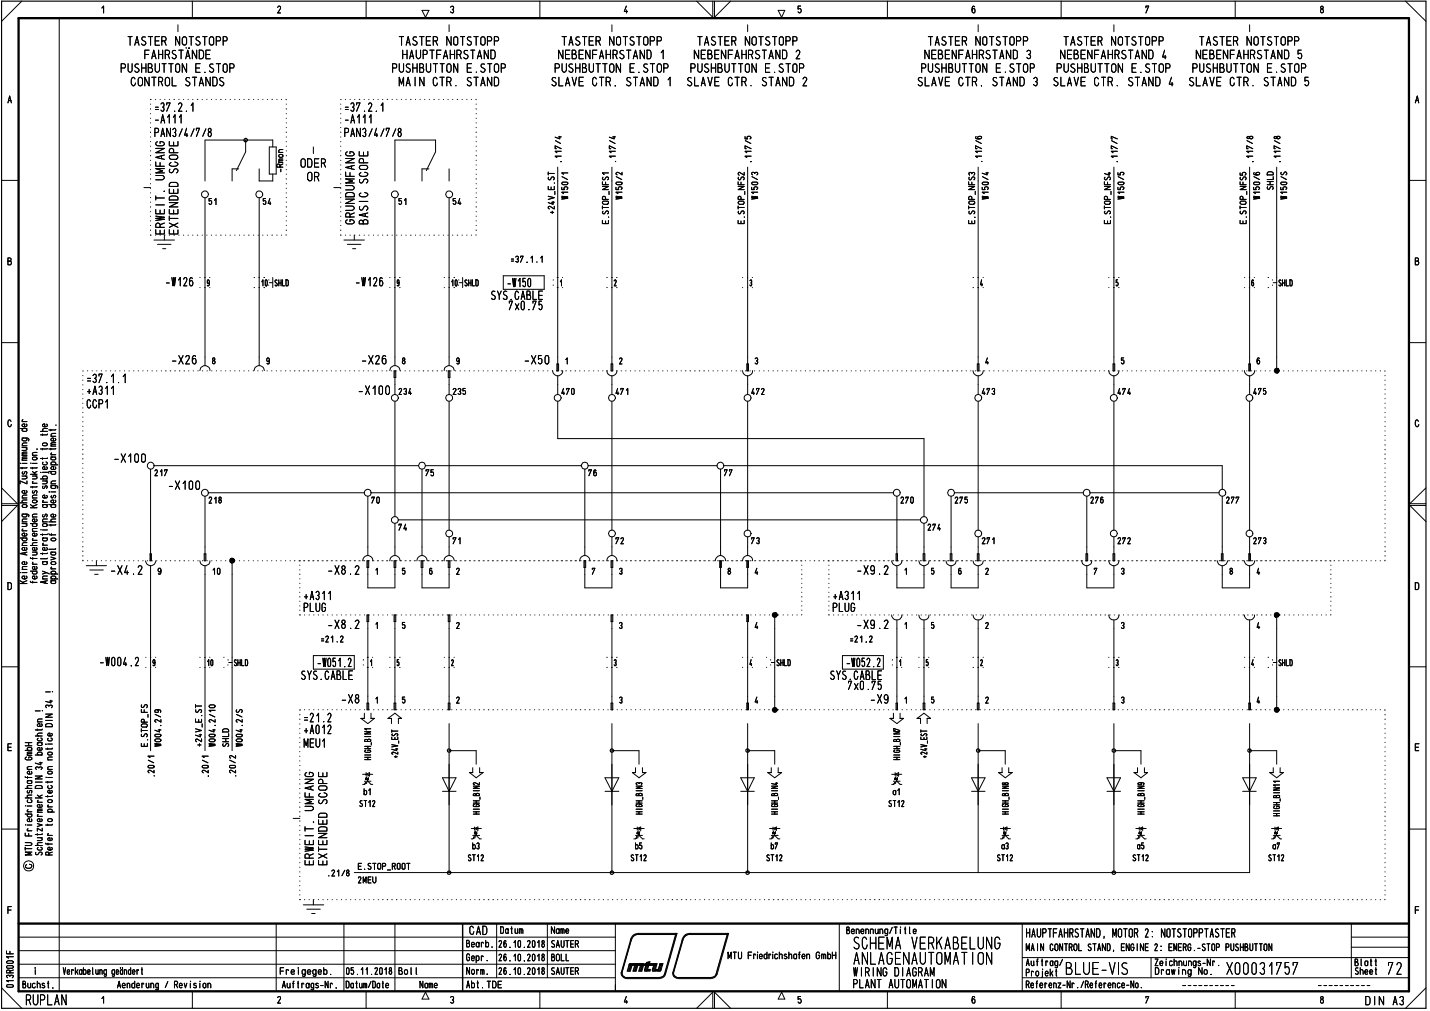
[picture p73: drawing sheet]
<svg xmlns="http://www.w3.org/2000/svg" width="420mm" height="297mm" viewBox="0 0 420 297" stroke-linecap="round" stroke-linejoin="round" font-family="sans-serif">
<defs><g id="words">
<text font-size="7.9" x="364.9" y="232.4">v</text>
<text font-size="4.6" x="7.6" y="295.4">RUPLAN</text>
<g font-size="3.9">
<text x="29.5" y="4">1</text>
<text x="37.4" y="13.5">TASTER NOTSTOPP</text>
<text x="42.2" y="17.4">FAHRSTÄNDE</text>
<text x="117" y="13.5">TASTER NOTSTOPP</text>
<text x="118.1" y="17.4">HAUPTFAHRSTAND</text>
<text x="164" y="17.4">NEBENFAHRSTAND 1</text>
<text x="164.9" y="13.5">TASTER NOTSTOPP</text>
<text x="203.8" y="17.4">NEBENFAHRSTAND 2</text>
<text x="204.7" y="13.5">TASTER NOTSTOPP</text>
<text x="271.6" y="17.4">NEBENFAHRSTAND 3</text>
<text x="272.5" y="13.5">TASTER NOTSTOPP</text>
<text x="311.4" y="17.4">NEBENFAHRSTAND 4</text>
<text x="312.4" y="13.5">TASTER NOTSTOPP</text>
<text x="351.3" y="17.4">NEBENFAHRSTAND 5</text>
<text x="352.2" y="13.5">TASTER NOTSTOPP</text>
<text x="35.2" y="21.4">PUSHBUTTON E.STOP</text>
<text x="114.9" y="21.4">PUSHBUTTON E.STOP</text>
<text x="162.7" y="21.4">PUSHBUTTON E.STOP</text>
<text x="202.6" y="21.4">PUSHBUTTON E.STOP</text>
<text x="270.4" y="21.4">PUSHBUTTON E.STOP</text>
<text x="310.2" y="21.4">PUSHBUTTON E.STOP</text>
<text x="350.1" y="21.4">PUSHBUTTON E.STOP</text>
<text x="38.3" y="25.4">CONTROL STANDS</text>
<text x="117.1" y="25.4">MAIN CTR. STAND</text>
<text x="161.8" y="25.4">SLAVE CTR. STAND 1</text>
<text x="201.7" y="25.4">SLAVE CTR. STAND 2</text>
<text x="269.4" y="25.4">SLAVE CTR. STAND 3</text>
<text x="309.3" y="25.4">SLAVE CTR. STAND 4</text>
<text x="349.1" y="25.4">SLAVE CTR. STAND 5</text>
<text x="45.3" y="32.9">=37.2.1</text>
<text x="101.1" y="32.9">=37.2.1</text>
<text x="45.1" y="40.2">PAN3/4/7/8</text>
<text x="45.2" y="36.3">-A111</text>
<text x="100.9" y="40.2">PAN3/4/7/8</text>
<text x="101" y="36.3">-A111</text>
<text x="88.2" y="49.3">ODER</text>
<text x="90.1" y="53.3">OR</text>
<text x="48.4" y="84.2">1126</text>
<text x="104.2" y="84.2">1126</text>
<text x="132.4" y="84.2">1:0HS1-113</text>
<text x="144" y="88.1">SYS.CABLE</text>
<text x="148.8" y="84.4">-W150</text>
<text x="149.3" y="91.2">7x0.75</text>
<text x="50.2" y="107.1">-X26</text>
<text x="106" y="107.1">-X26</text>
<text x="153.8" y="107.1">-X50</text>
<text x="25.3" y="112.6">=37.1.1</text>
<text x="25.3" y="116.1">+A311</text>
<text x="105.3" y="116.1">-X100</text>
<text x="25.4" y="120.1">CCP1</text>
<text x="33.5" y="136">-X100</text>
<text x="49.3" y="143.9">-X100</text>
<text x="58.5" y="166.4">V</text>
<text x="67.1" y="166.4">•</text>
<text x="25.9" y="168.9">=</text>
<text x="32.2" y="168.9">-X4.2</text>
<text x="96.1" y="168.9">-X8.2 In</text>
<text x="89" y="179.8">PLUG</text>
<text x="89.1" y="176.4">+A311</text>
<text x="244.4" y="179.8">PLUG</text>
<text x="244.6" y="176.4">+A311</text>
<text x="96.1" y="184.8">-X8.2</text>
<text x="226.5" y="181.5">•</text>
<text x="251.5" y="184.8">-X9.2</text>
<text x="374" y="181.5">•</text>
<text x="29.1" y="195.7">-W004.2 :</text>
<text x="44.5" y="195.7">9</text>
<text x="58" y="195.3">:</text>
<text x="60.7" y="195.4">19</text>
<text x="93" y="196">-W051.2</text>
<text x="248.5" y="196">-W052.2</text>
<text x="88.2" y="199.8">SYS.CABLE</text>
<text x="243.7" y="199.8">SYS.CABLE</text>
<text x="248.9" y="202.8">7x0.75</text>
<text x="100.1" y="206.8">-X8</text>
<text x="255.5" y="206.8">-X9</text>
<text x="89.1" y="215.7">+A012</text>
<text x="89.1" y="212.3">=21.2</text>
<text x="89.2" y="219.7">MEU1</text>
<text x="6.7" y="256">0</text>
<text x="137.8" y="274.7">CAD</text>
<text x="301.4" y="275.5">HAUPTFAHRSTAND, MOTOR 2: NOTSTOPPTASTER</text>
<text x="250.7" y="286.9">WIRING DIAGRAM</text>
<text x="250.4" y="290.4">PLANT AUTOMATION</text>
<text x="401" y="295.4">DIN A3/</text>
</g>
<g font-size="3.2">
<text x="81.2" y="4">2</text>
<text x="132" y="4">3</text>
<text x="183" y="4">4</text>
<text x="227.9" y="5">•</text>
<text x="285.2" y="4">6</text>
<text x="336.3" y="4">7</text>
<text x="387.5" y="4">8</text>
<text x="2.2" y="30.4">A</text>
<text x="415.7" y="30.4">A</text>
<text x="2.1" y="78">B</text>
<text x="415.6" y="78">B</text>
<text x="1.8" y="125.6">0</text>
<text x="2" y="173.4">D</text>
<text x="415.5" y="173.4">D</text>
<text x="226.6" y="209.5">•</text>
<text x="2" y="220.7">E</text>
<text x="415.5" y="220.7">E</text>
<text x="93.3" y="230.4">cL</text>
<text x="2" y="268.6">F</text>
<text x="415.5" y="268.6">F</text>
<text x="248.6" y="274.5">Benennung/Title</text>
<text x="146.3" y="278.5">26.10.2018</text>
<text x="161.8" y="278.5">SAUTER</text>
<text x="213.7" y="281.9">MTU Friedrichshafen GmbH</text>
<text x="267.8" y="279">ViKAIILU\G</text>
<text x="301.4" y="279.5">MAIN CONTROL STAND, ENGINE 2: EMERG.-STOP PUSHBUTTON</text>
<text x="18.5" y="286.4">Verkabelung geändert</text>
<text x="82.1" y="286.4">Freigegeb.</text>
<text x="101.4" y="286.4">05.11.2018</text>
<text x="117" y="286.4">Bel l</text>
<text x="136.9" y="282.4">Gebr.</text>
<text x="137" y="286.4">Norm.</text>
<text x="146.3" y="282.4">26.10.2018</text>
<text x="146.3" y="286.4">26.10.2018</text>
<text x="161.9" y="282.4">BOLL</text>
<text x="250.7" y="283.5">ABLAG-\AUTOldT</text>
<text x="312.9" y="286.4">3LU1-V</text>
<text x="339.1" y="284">Zeichnungs-Nr.</text>
<text x="339.2" y="286.4">Drawing No.</text>
<text x="397.9" y="283.9">Blatt</text>
<text x="6.5" y="290.4">Buchst.</text>
<text x="34.3" y="290.4">Aenderung / Revision</text>
<text x="82.8" y="290.4">Auf trags-Nr .</text>
<text x="101.5" y="290.4">Datum/Date</text>
<text x="123.2" y="290.4">Name</text>
<text x="136.9" y="290.4">Abt. TDE</text>
<text x="301.3" y="290.4">Referenz-Nr./Reference-No.</text>
<text x="81.2" y="294.9">2</text>
<text x="132" y="294.9">3</text>
<text x="183" y="294.9">4</text>
<text x="234.1" y="294.9">5</text>
<text x="285.2" y="294.9">6</text>
<text x="336.3" y="294.9">7</text>
<text x="387.7" y="294.9">8</text>
</g>
<g font-size="2.9">
<text x="117" y="60.3">51</text>
<text x="132.9" y="60.3">54</text>
<text x="150" y="77.2">=37.1.1</text>
<text x="132.9" y="116.1">235</text>
<text x="180.8" y="116.1">471</text>
<text x="220.7" y="116.1">472</text>
<text x="288.4" y="116.1">473</text>
<text x="328.3" y="116.1">474</text>
<text x="368.2" y="116.1">475</text>
<text x="45.3" y="140">217</text>
<text x="61.2" y="148">218</text>
<text x="109.1" y="148">70</text>
<text x="280.4" y="148">275</text>
<text x="320.3" y="148">276</text>
<text x="360.2" y="148">277</text>
<text x="133" y="159.9">71</text>
<text x="180.8" y="159.9">72</text>
<text x="220.7" y="159.9">73</text>
<text x="288.4" y="159.9">271</text>
<text x="328.3" y="159.9">272</text>
<text x="368.1" y="159.9">273</text>
<text x="44.2" y="168.9">j 'g</text>
<text x="62.2" y="168.9">10</text>
<text x="115.2" y="168.9">15</text>
<text x="123.4" y="168.9">1</text>
<text x="124" y="168.9">1- 6</text>
<text x="130.9" y="168.9">T2</text>
<text x="174.3" y="168.9">7</text>
<text x="179.3" y="168.9">l3</text>
<text x="251.7" y="168.9">-X9.2</text>
<text x="263.6" y="168.9">j 1</text>
<text x="273.5" y="168.9">5</text>
<text x="277.7" y="168.9">6</text>
<text x="289.4" y="168.9">2</text>
<text x="321.3" y="168.9">7</text>
<text x="329.2" y="168.9">3</text>
<text x="361.1" y="168.9">8</text>
<text x="369.2" y="168.9">4</text>
<text x="369" y="184.8">4</text>
<text x="94.2" y="188.8">=21.2</text>
<text x="249.7" y="188.8">=21.2</text>
<text x="65.4" y="195.6">::-S1-113</text>
<text x="369" y="206.8">4</text>
<text x="106.8" y="233.7">b1</text>
<text x="262.2" y="233.7">(11</text>
<text x="105.5" y="237.2">ST12</text>
<text x="261" y="237.2">5T12</text>
<text x="138.7" y="249.6">b3</text>
<text x="186.6" y="249.6">b5</text>
<text x="226.5" y="249.6">b7</text>
<text x="294.1" y="249.6">a3</text>
<text x="334" y="249.6">(15</text>
<text x="373.8" y="249.6">a7</text>
<text x="96.2" y="257.6">.21/8</text>
<text x="105.1" y="255.6">E.STCP_RCCT</text>
<text x="137.4" y="253.1">ST12</text>
<text x="185.2" y="253.1">ST12</text>
<text x="225.1" y="253.1">ST12</text>
<text x="292.9" y="253.1">ST12</text>
<text x="332.6" y="253.1">ST12</text>
<text x="372.5" y="253.1">ST12</text>
<text x="105.1" y="259.6">2MEU</text>
<text x="146.9" y="274.4">Datum</text>
<text x="161.9" y="274.4">Name</text>
<text x="136.9" y="278.4">Bearb.</text>
<text x="161.9" y="286.4">SAUTER</text>
<text x="301.4" y="283.8">Auftrag/</text>
<text x="301.4" y="286.9">Projekt</text>
<text x=".8" y="290.4">\O</text>
</g>
<g font-size="2.8">
<text x="178.9" y="65.9" transform="rotate(-90 178.9 65.9)">E</text>
<text x="218.8" y="65.9" transform="rotate(-90 218.8 65.9)">E</text>
<text x="286.5" y="65.9" transform="rotate(-90 286.5 65.9)">E</text>
<text x="326.4" y="65.9" transform="rotate(-90 326.4 65.9)">E</text>
<text x="366.3" y="65.9" transform="rotate(-90 366.3 65.9)">E</text>
</g>
<g font-size="2.2">
<text x="45.5" y="43">CD LU</text>
<text x="49.5" y="47">C&gt;</text>
<text x="49.5" y="45">CU</text>
<text x="101.3" y="46">CD LU</text>
<text x="45.5" y="49">LL.</text>
<text x="49.6" y="51">VD</text>
<text x="101.3" y="52">LL. CD</text>
<text x="105.3" y="50">C&gt;</text>
<text x="105.5" y="53.9">V)</text>
<text x="47.8" y="57">• LU</text>
<text x="45.6" y="63">ww</text>
<text x="101.3" y="66">CD CC</text>
<text x="45.4" y="69.3">14-, 14-1</text>
<text x="6.3" y="126.9">o</text>
<text x="14.7" y="163.2">0</text>
<text x="357.5" y="166.4">V&quot;</text>
<text x="364.6" y="166.4">&quot;V</text>
<text x="41.2" y="215.2">I—</text>
<text x="45.2" y="215.2">-4-</text>
<text x="59.2" y="213.8">1</text>
<text x="61.2" y="212.3">c.,4</text>
<text x="65.2" y="215.2">n</text>
<text x="68.9" y="212.3">(--4</text>
<text x="41.1" y="216.7">.i&gt;</text>
<text x="41.3" y="219.5">L.4</text>
<text x="42.8" y="218.1">-o</text>
<text x="45.2" y="219.5">e.,</text>
<text x="57.2" y="216.7">--4</text>
<text x="57.3" y="218.1">&lt;NI</text>
<text x="57.8" y="219.4">+</text>
<text x="61.1" y="219.5">e.,</text>
<text x="61.2" y="216.7">--4</text>
<text x="65.1" y="218.1">=</text>
<text x="65.2" y="219.5">ul</text>
<text x="69.1" y="219.5">e.,</text>
<text x="69.1" y="216.7">--4</text>
<text x="13.1" y="229">--</text>
<text x="13.8" y="230.8">0</text>
<text x="89.4" y="228.3">CD LU</text>
<text x="89.4" y="232.3">&lt;L CD</text>
<text x="89.3" y="238.3">=D</text>
<text x="89.3" y="234.4">IU- CD</text>
<text x="89.4" y="236.3">2E. V&gt;</text>
<text x="6.8" y="241.6">•0</text>
<text x="10.5" y="241.6">00</text>
<text x="89.2" y="244.3">I— CD</text>
<text x="91.5" y="242.3">•LU</text>
<text x="93.4" y="240.3">CD</text>
<text x="89.4" y="250.3">Ege.'</text>
<text x="89.5" y="248.3">ww</text>
<text x="89.5" y="254.3">ww</text>
<text x="93.3" y="252.3">&gt;&lt;</text>
<text x="397.9" y="286.4">Sheet</text>
</g>
<g font-size="1.5">
<text x="366.1" y="41">CO</text>
<text x="368.2" y="57.1">4,</text>
<text x="105.3" y="63.9">-CC</text>
<text x="6.3" y="124">4-</text>
<text x="16.2" y="125.6">•</text>
<text x="8.6" y="139.5">.Y •-</text>
<text x="9.3" y="142.3">c-</text>
<text x="12.3" y="143.7">V) 01</text>
<text x="13.9" y="139.5">•17</text>
<text x="9.3" y="145">(/)</text>
<text x="9.3" y="146.5">C</text>
<text x="12.3" y="147.9">c0</text>
<text x="12.3" y="149.3">0 -0</text>
<text x="12.7" y="147.9">-</text>
<text x="14.7" y="146.5">01</text>
<text x="6.2" y="154.9">M</text>
<text x="6.3" y="152.1">0)C</text>
<text x="12.2" y="152.1">N0</text>
<text x="12.3" y="153.5">C.0</text>
<text x="12.3" y="154.9">0-1-,</text>
<text x="5.6" y="159.1">1:7</text>
<text x="6.3" y="161.7">000—</text>
<text x="6.3" y="156.3">4-</text>
<text x="9.3" y="159.1">4-O0</text>
<text x="16" y="161.7">,</text>
<text x="6.2" y="167.5">CO</text>
<text x="6.3" y="166">Oc-.00</text>
<text x="14.8" y="167.5">4-</text>
<text x="6.3" y="170.3">00C</text>
<text x="8.7" y="171.6">4-60O.</text>
<text x="41.2" y="209.5">Lt.</text>
<text x="57.3" y="208.1">I—</text>
<text x="69.2" y="209.5">&lt;A</text>
<text x="41.3" y="212.3">0-</text>
<text x="43.1" y="210.9">I\</text>
<text x="57.3" y="212.3">W</text>
<text x="7.1" y="220.6">.0</text>
<text x="10.1" y="222">.C1 0</text>
<text x="262.4" y="221.2">Cri</text>
<text x="262.4" y="218">CO</text>
<text x="270.4" y="218.5">W I</text>
<text x="7.8" y="226.2">C</text>
<text x="10.2" y="226.2">f 7</text>
<text x="13.8" y="223.4">C</text>
<text x="13.8" y="226.2">C</text>
<text x="7.8" y="233.2">V7</text>
<text x="7.8" y="238.8">c-</text>
<text x="10.8" y="236">4-</text>
<text x="13.8" y="238.8">0.</text>
<text x="374" y="234.4">cCi</text>
<text x="7.1" y="245.5">LL,</text>
<text x="7.8" y="244.3">c-N</text>
<text x="7.1" y="249.9">1-•</text>
<text x="10.2" y="251.4">L, ›CC</text>
<text x="10.7" y="247.1">MO</text>
<text x="10.7" y="249.9">00</text>
<text x="1.6" y="280.4">Lt-</text>
<text x="1.7" y="286">CC</text>
</g>
</g></defs>
<g fill="none" stroke="#000" stroke-width=".29">
<path d="M6.4 .3l-5.9 6M17.4 5.3v286M56.5 .3v5M107.6 .3v5M124 3h2l-1 2.1zM158.6 .3v5M204.7 .3l4.7 4.8v-4.8M209.9 .3v4.8l4.8-4.8M228.6 3h2l-.9 2.1M235.2 1.8h-.7v.9a.56 .56 0 0 1 .9 .3 .56 .56 0 0 1-.7 .6l-.2-.1M260.7 .3v5M311.8 .3v5"/>
<path d="M362.9 .3v5M413 .3l6 6M.5 53h5M76.2 53.2h3.9M80.1 41.1h-19.9v12.1M128 41.1h-12v12.1M414 53h5M.5 100.7h5M116 112.9v3M132 112.9v3M163.9 112.9v3M179.8 112.9v3"/>
<path d="M219.7 112.9v3M287.4 112.9v3M327.3 112.9v3M367.2 112.9v3M414 100.7h5M44.2 137.8v22.9M124 137.8v22.9M171.8 137.8v22.9M211.7 137.8v22.9M416.8 123.8a.48 .48 0 0 0-.6-.4 .48 .48 0 0 0-.4 .6v.7l.4 .6h.4l.3-.6M.5 148.5h4.6l-4.6 4.7M.5 143.3l4.6 4.7h-4.6"/>
<path d="M60.2 145.8v14.9M108.1 145.8v14.9M116 153.8v6.9M132 157.7v3M179.8 157.7v3M219.7 157.7v3M263.5 145.8v14.9M271.5 153.8v6.9M279.4 145.8v14.9M287.4 157.7v3M319.3 145.8v14.9M327.3 157.7v3"/>
<path d="M359.1 145.8v14.9M367.2 157.7v3M419 148.5h-4.8l4.8 4.7M419 143.3l-4.8 4.7h4.8M.5 195.9h5M414 195.9h5M132 212.6v43.8M179.8 212.6v43.8M219.7 212.6v43.8M287.4 212.6v43.8M327.3 212.6v43.8M367.2 212.6v43.8h-259.1"/>
<path d="M132 220.6h7.9v3.9M179.8 220.6h7.9v3.9M219.7 220.6h7.9v3.9M287.4 220.6h8v3.9M327.3 220.6h7.9v3.9M367.2 220.6h7.9v3.9M.5 243.6h5M7.4 247.6h1.5a.42 .42 0 0 1 .5 .4 .42 .42 0 0 1-.5 .4h-1.5M8 242.4h1.4M9.4 250.4h-2l1.6 .4-1.6 .4h2M414 243.6h5M5.5 275.3h175.3"/>
<path d="M5.5 279.3h175.3M81.2 271.4v19.9M101 271.4v19.9M116 271.4v19.9M145.9 271.4v15.9M160.8 271.4v15.9M180.8 271.4v19.9M246.6 271.4v19.9M300.4 271.4v19.8M397 271.4v15.9M397 278.3h17M397 275.3h17"/>
<path d="M.5 290.2l5.9 6M1.9 282.6l.4-.3 1.3 .1a.34 .34 0 0 1 .3 .4 .34 .34 0 0 1-.4 .2h-1.3zM2 283.9l1.5-.2a.38 .38 0 0 1 .4 .4 .38 .38 0 0 1-.4 .4h-1.3l-.3-.4zM2.2 287.3l-.3-.4a.55 .55 0 0 1 .5-.4 .55 .55 0 0 1 .5 .4 .48 .48 0 0 1 .6-.4 .48 .48 0 0 1 .4 .5l-.3 .3M3.9 281.1h-2l.6 .4M5.5 287.3h175.3M5.5 283.3h175.3M29.9 293.4l.5-.6v1.9M56.5 291.3v4.9M107.6 291.3v4.9M125 291.5l1 2h-2zM158.6 291.3v4.9"/>
<path d="M204.7 296.2l4.7-4.7v4.7M209.9 296.2v-4.7l4.8 4.7M229.7 291.5l.9 2h-2zM260.7 291.3v4.9M300.4 287.3h113.6M300.4 281.3h113.6M311.8 291.3v4.9M338.2 281.3v6M362.9 291.3v4.9M419 290.2l-6 6"/>
</g>
<path d="M.5 .3h418.5v295.9h-418.5z" fill="none" stroke="#000" stroke-width=".34"/>
<path d="M5.5 5.3h408.5v286h-408.5zM5.5 271.4h408.5" fill="none" stroke="#000" stroke-width=".68"/>
<path d="M135.9 271.4v19.9" fill="none" stroke="#000" stroke-width=".42"/>
<path d="M7.4 239.2h2M8 238.5h1.4M8 236.8h1.4M8.3 239.2l-.3 .2 .3 .6h.8l.3-.2v-.4l-.3-.2M7.6 242.4h.1" fill="none" stroke="#000" stroke-width=".29"/>
<g fill="none" stroke="#000" stroke-width=".29">
<path d="M7.4 218.2h2M8.4 218.2v.9M7.4 228.2l.1 .2h1.9M7.4 234.4h2M7.6 236.8h.1M7.8 222.4l-.4 .4v.2l.4 .3 1.6-.2-.2-.6-.8-.1v.4M8 229.4h1.1l.3 .2v.4l-.3 .2-.9-.1-.2-.4 .3-.3M8 221.9h1.4M8.1 228.2v.5M9 234.9l.4 .2v.5l-.3 .2-.9-.1-.2-.2 .2-.5M9.2 226.7l.2 .2-.2 .5h-.9l-.3-.5 .7-.3v.8M9.4 233.6l-1.3 .1-.1 .5 .4 .2"/>
<path d="M9.4 230.8l-1.3 .1-.1 .5 .4 .2M9.4 221.4h-1.1l-.3 .2 .3 .3M9.4 221l-1.3 .1-.1 .1 .3 .2M9.4 229.4h-.2M7.4 247.6h1.5a.42 .42 0 0 1 .5 .4 .42 .42 0 0 1-.5 .4h-1.5M8 242.4h1.4M9.4 250.4h-2l1.6 .4-1.6 .4h2"/>
</g>
<path d="M7.4 239.2h2M8 238.5h1.4M8 236.8h1.4M8.3 239.2l-.3 .2 .3 .6h.8l.3-.2v-.4l-.3-.2M7.6 242.4h.1" fill="none" stroke="#000" stroke-width=".29"/>
<g fill="none" stroke="#000" stroke-width=".29">
<path d="M7.4 218.2h2M8.4 218.2v.9M10.4 216.2h2M10.4 208.9h1.4M11 218.2h1.1l.3 .6-.3 .2h-.8l-.3-.2 .3-.6M11 214.2v.4M11 212.1h1.4M12 216.8l.4 .4-.3 .5h-.8l-.3-.4 .2-.4M12.1 219.7l.3 .4-.4 .4-1-.2v-.5l.7-.2v.9M12.1 212.7l.3 .2-.3 .5h-.9l-.2-.5 .7-.3v.8M12.4 215.4l-1.3 .2-.1 .3 .4 .3M12.4 214.2l-.1 .3h-1.9"/>
<path d="M12.4 211.2l-1.2 .1-.2 .2 .2 .6M12.4 218.2l-.2 .1M7.4 228.2l.1 .2h1.9M7.4 234.4h2M7.6 236.8h.1M7.8 222.4l-.4 .4v.2l.4 .3 1.6-.2-.2-.6-.8-.1v.4M8 229.4h1.1l.3 .2v.4l-.3 .2-.9-.1-.2-.4 .3-.3M8 221.9h1.4M8.1 228.2v.5M9 234.9l.4 .2v.5l-.3 .2-.9-.1-.2-.2 .2-.5M9.2 226.7l.2 .2-.2 .5h-.9l-.3-.5 .7-.3v.8M9.4 233.6l-1.3 .1-.1 .5 .4 .2"/>
<path d="M9.4 230.8l-1.3 .1-.1 .5 .4 .2M9.4 221.4h-1.1l-.3 .2 .3 .3M9.4 221l-1.3 .1-.1 .1 .3 .2M9.4 229.4h-.2M10.4 228h2l-2 .9h2M10.4 229.8h2M10.5 231.1l.3-.3h1.2l.4 .3v.5h-2zM11 238.7h1.4M11 233.6l1 .8M11.2 239.4l-.2 .2 .3 .3M11.6 224.1h.8M12 223.9v.8l-1.6-.5"/>
<path d="M12.1 236.4l.3 .5-.4 .3-1-.1v-.5l.2-.2h.5v.8M12.4 238.2h-1.2l-.2 .2 .2 .3M12.4 237.7h-1.2l-.2 .3 .4 .2M12.4 233.6l-.8 .4M11 242l1.4 .4-1.4 .4M11 244.9v.5M12.4 247.6h-1.3l-.1 .5 .4 .3M12.4 244.9l-.1 .3h-1.9M12.4 243.3v.9l-1.4-.9v.9"/>
</g>
<g fill="none" stroke="#000" stroke-width=".29">
<path d="M10.4 216.2h2M10.4 208.9h1.4M11 218.2h1.1l.3 .6-.3 .2h-.8l-.3-.2 .3-.6M11 214.2v.4M11 212.1h1.4M12 216.8l.4 .4-.3 .5h-.8l-.3-.4 .2-.4M12.1 219.7l.3 .4-.4 .4-1-.2v-.5l.7-.2v.9M12.1 212.7l.3 .2-.3 .5h-.9l-.2-.5 .7-.3v.8M12.5 208.9h.1M12.4 215.4l-1.3 .2-.1 .3 .4 .3M12.4 214.2l-.1 .3h-1.9M12.4 211.2l-1.2 .1-.2 .2 .2 .6"/>
<path d="M12.4 218.2l-.2 .1M10.4 228h2l-2 .9h2M10.4 229.8h2M10.5 231.1l.3-.3h1.2l.4 .3v.5h-2zM11 238.7h1.4M11 233.6l1 .8M11.2 239.4l-.2 .2 .3 .3M11.6 224.1h.8M12 223.9v.8l-1.6-.5M12.1 236.4l.3 .5-.4 .3-1-.1v-.5l.2-.2h.5v.8M12.4 238.2h-1.2l-.2 .2 .2 .3M12.4 237.7h-1.2l-.2 .3 .4 .2"/>
<path d="M12.4 233.6l-.8 .4M11 242l1.4 .4-1.4 .4M11 244.9v.5M12.4 247.6h-1.3l-.1 .5 .4 .3M12.4 244.9l-.1 .3h-1.9M12.4 243.3v.9l-1.4-.9v.9"/>
</g>
<g fill="none" stroke="#000" stroke-width=".29">
<path d="M12.5 208.9h.1M13.4 212.9l.6-.3 1 .1 .4 .3v.5h-2zM13.4 209.8h2l-2 .9h2M13.4 211.7h2M13.4 203.3h1.4M13.5 218.6h.1M13.7 207.9l-.3-.3a.48 .48 0 0 1 .5-.4 .48 .48 0 0 1 .5 .3 .53 .53 0 0 1 .5-.3 .53 .53 0 0 1 .5 .4l-.3 .3M14 219.8v.4M14 218.6h1.4M14.6 206h.8M14.9 216.8l.5 .4-.4 .5h-.7l-.3-.3 .2-.5M14.9 205.7v.8l-1.5-.4"/>
<path d="M15.1 215.5l.3 .2-.3 .5h-.8l-.3-.5 .4-.3h.3v.8M15.4 219.8v.2h-2M14 233.8v.4M14 237.1h1.4M14.1 235.1l.3-.2 .8 .1 .2 .5-1 .3-.4-.3zM14.1 226.7l.3-.1 .8 .1 .2 .5-1 .2-.4-.2zM14.1 221.1l.3-.1 .8 .1 .2 .5-1 .2-.4-.2zM14.3 236.6h-.3l.3 .5M14.9 230.8l.5 .3-.4 .5h-.7l-.3-.2 .2-.5M15.1 232.2l.3 .3-.3 .5h-.8l-.3-.3 .1-.4 .6-.1v.8M15.4 233.8l-.1 .2h-1.9M13.4 247.7l.1 .3h1.9"/>
<path d="M14 245.4h1.4M14 242.1v.5M14.1 240.7l.3-.2 .8 .1 .2 .5-1 .3-.4-.3zM14.1 247.7v.5M14.3 244.9l-.3 .1 .3 .4M15.1 249l.3 .4-.5 .4-.8-.2v-.5l.6-.2v.9M15.1 246.2l.3 .4-.5 .4-.8-.2v-.5l.6-.2v.9M15.4 242.1l-.1 .3h-1.9"/>
</g>
<g fill="none" stroke="#000" stroke-width=".29">
<path d="M13.4 212.9l.6-.3 1 .1 .4 .3v.5h-2zM13.4 209.8h2l-2 .9h2M13.4 211.7h2M13.4 203.3h1.4M13.5 218.6h.1M13.7 207.9l-.3-.3a.48 .48 0 0 1 .5-.4 .48 .48 0 0 1 .5 .3 .53 .53 0 0 1 .5-.3 .53 .53 0 0 1 .5 .4l-.3 .3M14 219.8v.4M14 218.6h1.4M14.6 206h.8M14.9 216.8l.5 .4-.4 .5h-.7l-.3-.3 .2-.5M14.9 205.7v.8l-1.5-.4M15.1 215.5l.3 .2-.3 .5h-.8l-.3-.5 .4-.3h.3v.8"/>
<path d="M15.5 203.3h.1M15.4 219.8v.2h-2M14 233.8v.4M14 237.1h1.4M14.1 235.1l.3-.2 .8 .1 .2 .5-1 .3-.4-.3zM14.1 226.7l.3-.1 .8 .1 .2 .5-1 .2-.4-.2zM14.1 221.1l.3-.1 .8 .1 .2 .5-1 .2-.4-.2zM14.3 236.6h-.3l.3 .5M14.9 230.8l.5 .3-.4 .5h-.7l-.3-.2 .2-.5M15.1 232.2l.3 .3-.3 .5h-.8l-.3-.3 .1-.4 .6-.1v.8M15.4 233.8l-.1 .2h-1.9M13.4 247.7l.1 .3h1.9"/>
<path d="M14 245.4h1.4M14 242.1v.5M14.1 240.7l.3-.2 .8 .1 .2 .5-1 .3-.4-.3zM14.1 247.7v.5M14.3 244.9l-.3 .1 .3 .4M15.1 249l.3 .4-.5 .4-.8-.2v-.5l.6-.2v.9M15.1 246.2l.3 .4-.5 .4-.8-.2v-.5l.6-.2v.9M15.4 242.1l-.1 .3h-1.9"/>
</g>
<g fill="none" stroke="#000" stroke-width=".29">
<path d="M12.5 156.9v.4M12.5 155.7h1.4M12.7 159.6l-.2 .3 .3 .3M13.9 156.9l-.1 .2h-1.9M12.5 167.8l1.9 .9M12.5 165h1.1l.3 .4-.1 .3-.2 .2-.9-.1-.2-.4 .3-.4M12.5 162.5v.4M12.5 160.2h1.4M13.7 160.9l.2 .5-.4 .3-.9-.2-.1-.4 .2-.2h.5v.8M13.7 168.2l-1.2 .5M13.9 169.2h-1.2l-.2 .5 .2 .4M13.9 164l-.1 .2h-1.9"/>
<path d="M13.9 162.5l-.1 .1h-1.9M13.9 165l-.2 .1M15.5 203.3h.1"/>
</g>
<g fill="none" stroke="#000" stroke-width=".29">
<path d="M11.9 126.7h2M12.5 138.8h1.5l.4 .2M12.5 130.4l1-.3a.42 .42 0 0 1 .4 .5 .42 .42 0 0 1-.4 .4l-.8-.1zM12.5 127.5v.4M12.5 131.7v.5M12.5 134.5v.5M13.5 135.7l.4 .4-.3 .5-.9-.1-.2-.3 .2-.4M13.7 137.2l.2 .2-.2 .5h-1l-.2-.5 .7-.3v.8M13.7 124.6l.2 .3-.1 .3-.9 .2a.45 .45 0 0 1-.4-.6 .45 .45 0 0 1 .7-.3v.9M13.9 134.5l-.1 .2h-1.9M13.9 131.7l-.1 .2h-1.9M13.9 127.5l-.1 .3h-1.9"/>
<path d="M13.9 125.9l-1.3 .2v.6h.3M11.9 140.7h2M12.1 155.7h.1M12.5 141.3h1.4M12.5 156.9v.4M12.5 155.7h1.4M12.7 159.6l-.2 .3 .3 .3M12.8 140.7l-.3-.3 .3-.5h.8l.3 .3-.3 .5M13.5 141.3a.42 .42 0 0 1 .4 .4 .42 .42 0 0 1-.4 .5h-1M13.7 145.5l.2 .3-.2 .5h-1l-.2-.5 .7-.3v.8M13.9 156.9l-.1 .2h-1.9M12.5 167.8l1.9 .9"/>
<path d="M12.5 165h1.1l.3 .4-.1 .3-.2 .2-.9-.1-.2-.4 .3-.4M12.5 162.5v.4M12.5 160.2h1.4M13.7 160.9l.2 .5-.4 .3-.9-.2-.1-.4 .2-.2h.5v.8M13.7 168.2l-1.2 .5M13.9 169.2h-1.2l-.2 .5 .2 .4M13.9 164l-.1 .2h-1.9M13.9 162.5l-.1 .1h-1.9M13.9 165l-.2 .1"/>
</g>
<g fill="none" stroke="#000" stroke-width=".29">
<path d="M6 136.1h.1M6.5 128.7l1.8 .1 .2 .3-.2 .4M6.5 139.9h1.4M6.5 137.3v.5M6.5 136.1h1.4M6.5 135.2h1.4M6.5 133.9h1.4M6.5 131.5h1.4M6.5 131h1.4M6.7 138.6a.36 .36 0 0 0-.2 .5 .36 .36 0 0 0 .5 .2 .6 .6 0 0 1 .8-.6l-.1 .7M6.8 128.7l-.3 .3 .3 .5h.8l.3-.2-.3-.6M7.5 139.9l.4 .3-.1 .3-1.3 .2"/>
<path d="M7.5 131.5l.4 .3-.1 .4-1.3 .1M7.7 124.6l.2 .5-.4 .3-.9-.2v-.5l.6-.2v.9M7.9 137.3l-.1 .2h-1.9M7.9 134.7h-1.2l-.2 .3 .2 .2M7.9 134.3h-1.2l-.2 .2 .4 .2M7.9 133.3h-1.2l-.2 .3 .2 .3M7.9 132.8l-1.3 .1v.4h.3M7.9 130.1l-1.3 .2 .1 .7M9.5 136.1h1.4M9.5 137.3v.5M10.5 139.9l.4 .3-.2 .4-1.2 .1M10.9 137.3v.2h-2"/>
<path d="M11.9 126.7h2M12.5 138.8h1.5l.4 .2M12.5 130.4l1-.3a.42 .42 0 0 1 .4 .5 .42 .42 0 0 1-.4 .4l-.8-.1zM12.5 127.5v.4M12.5 131.7v.5M12.5 134.5v.5M13.5 135.7l.4 .4-.3 .5-.9-.1-.2-.3 .2-.4M13.7 137.2l.2 .2-.2 .5h-1l-.2-.5 .7-.3v.8M13.7 124.6l.2 .3-.1 .3-.9 .2a.45 .45 0 0 1-.4-.6 .45 .45 0 0 1 .7-.3v.9M13.9 134.5l-.1 .2h-1.9M13.9 131.7l-.1 .2h-1.9M13.9 127.5l-.1 .3h-1.9"/>
<path d="M13.9 125.9l-1.3 .2v.6h.3M5.9 147.7h2M6.5 146.3h1.4M6.6 148.4l.9-.1 .3 .1 .1 .4-1 .3-.3-.2zM7.7 156.7l.2 .3-.2 .5h-1l-.2-.4 .1-.3 .6-.2v.9M7.7 144.2l.2 .4-.4 .3-.9-.1-.1-.4 .7-.3v.8M7.9 159.4l-1.3 .2 .1 .7M7.9 152.5l-1.3 .1 .1 .7M7.9 146.9l-1.3 .1-.1 .4 .4 .3M7.9 145.5l-1.3 .1 .1 .7M7.9 141.3v.9l-2-.9v.9M8.9 153.8h2"/>
<path d="M8.9 149.2h2M8.9 148.3l1.2 .9M9.5 147.2l.4-.3h.6l.4 .3v.2l-.2 .3h-.8zM9.5 156.1h1.4M9.5 151.9h1.4M9.5 142.9v.4M9.8 153.8l-.3 .2v.5l.3 .2 1-.2 .1-.3-.4-.4M10.6 156.7l.3 .3-.3 .5h-.9l-.1-.7 .6-.2v.9M10.6 152.5l.3 .5-.4 .3-.8-.1-.2-.5 .2-.2h.5v.8M10.9 159.4l-1.3 .2-.1 .5 .4 .2M10.9 155.3l-1.3 .1 .1 .7M10.9 151l-1.3 .2 .1 .7"/>
<path d="M10.9 142.9v.2h-2M10.9 148.3l-1.3 .5M11.9 140.7h2M12.1 155.7h.1M12.5 141.3h1.4M12.8 140.7l-.3-.3 .3-.5h.8l.3 .3-.3 .5M13.5 141.3a.42 .42 0 0 1 .4 .4 .42 .42 0 0 1-.4 .5h-1M13.7 145.5l.2 .3-.2 .5h-1l-.2-.5 .7-.3v.8M5.9 171.4h2M5.9 170.6l1.3 .8M6 168.2h.1M6.5 168.2h1.4"/>
<path d="M7.3 162.4v.6M7.9 162.2l-2 .4 2 .5M7.9 170.6l-1.3 .5M8.9 163.8l.1 .3h1.9M8.9 167.8h2M9.6 163.8v.5M9.8 167.8l-.3 .2v.5l.3 .2 1-.2 .1-.4-.4-.3M10.5 162.2l.4 .4-.2 .4-1.2 .1M10.6 166.5l.3 .5-.4 .3-.8-.1-.2-.5 .2-.2h.5v.8"/>
</g>
<g fill="none" stroke="#000" stroke-width=".29">
<path d="M9.1 136.1h.1M9.5 133.8h1.4M9.5 137.3v.5M9.5 136.1h1.4M9.7 134.4h1l.2 .5-1 .2-.4-.2zM10.5 139.9l.4 .3-.2 .4-1.2 .1M10.9 132.9l-1.3 .2 .1 .7M10.9 132h.1M10.9 137.3v.2h-2M8.9 153.8h2M8.9 149.2h2M8.9 148.3l1.2 .9"/>
<path d="M9.5 147.2l.4-.3h.6l.4 .3v.2l-.2 .3h-.8zM9.5 156.1h1.4M9.5 151.9h1.4M9.5 142.9v.4M9.8 153.8l-.3 .2v.5l.3 .2 1-.2 .1-.3-.4-.4M10.6 156.7l.3 .3-.3 .5h-.9l-.1-.7 .6-.2v.9M10.6 152.5l.3 .5-.4 .3-.8-.1-.2-.5 .2-.2h.5v.8M10.9 159.4l-1.3 .2-.1 .5 .4 .2M10.9 155.3l-1.3 .1 .1 .7M10.9 151l-1.3 .2 .1 .7M10.9 142.9v.2h-2M10.9 148.3l-1.3 .5"/>
<path d="M8.9 163.8l.1 .3h1.9M8.9 167.8h2M9.6 163.8v.5M9.8 167.8l-.3 .2v.5l.3 .2 1-.2 .1-.4-.4-.3M10.5 162.2l.4 .4-.2 .4-1.2 .1M10.6 166.5l.3 .5-.4 .3-.8-.1-.2-.5 .2-.2h.5v.8"/>
</g>
<g fill="none" stroke="#000" stroke-width=".29">
<path d="M52.3 7.3v2M132 7.3v2M179.8 7.3v2M219.7 7.3v2M287.4 7.3v2M327.3 7.3v2M367.2 7.3v2M59.4 29.2h.1M60.7 29.2h.1M62.1 29.2h.1M63.5 29.2h.1M64.8 29.2h.2"/>
<path d="M66.3 29.2h.1M67.6 29.2h.1M69 29.2h.1M70.3 29.2h.1M71.7 29.2h.1M73 29.2h.2M74.5 29.2h.1M75.8 29.2h.1M77.2 29.2h.1M78.5 29.2h.1M79.9 29.2h.2M81.3 29.2h.1"/>
<path d="M82.7 29.2h.1M84 29.2l.1 .1M84.1 30.6h.1M84.1 31.9v.2M84.1 33.4h.1M84.1 34.7v.1M84.1 36.1v.1M84.1 37.4v.1M84.1 38.8v.1M115.2 29.2h.1M116.5 29.2h.1M117.9 29.2h.1"/>
<path d="M119.3 29.2h.1M120.6 29.2h.2M122 29.2h.1M123.4 29.2h.1M124.8 29.2h.1M126.1 29.2h.1M127.5 29.2h.1M128.9 29.2h.1M130.3 29.2h.1M131.6 29.2h.1M133 29.2h.1M134.3 29.2h.2"/>
<path d="M135.8 29.2h.1M137.1 29.2h.1M138.5 29.2h.1M139.8 29.2l.1 .1M139.9 30.6h.1M139.9 31.9v.2M139.9 33.4h.1M139.9 34.7v.1M139.9 36.1v.1M139.9 37.4v.1M139.9 38.8v.1M42.3 55.1h1.9"/>
<path d="M44.2 42.9v.1M44.2 44.3v.1M44.2 45.6v.2M44.2 47.1v.1M44.2 48.4v.1M44.2 49.8v.1M44.2 51.1v.1M44.2 52.5v.2M44.2 53.9v.1M44.2 55.3v.1M44.2 56.6v.1M44.2 58v.1"/>
<path d="M44.2 59.4h.1M70.1 49.6h-1.9v3.6M72.2 41.1v3.5l-2.7 5.5M76.2 49.6v3.6M79.1 43.2h2.1v7.9h-2.1zM80.1 41.1v2.1M80.1 51.1v2.1M84.1 40.2v.1M84.1 41.6v.1M84.1 42.9v.1M84.1 44.3v.1M84.1 45.6v.2"/>
<path d="M84.1 47.1v.1M84.1 48.4v.1M84.1 49.8v.1M84.1 51.1v.1M84.1 52.5v.2M84.1 53.9v.1M84.1 55.3v.1M84.1 56.6v.1M84.1 58v.1M84.1 59.4h.1M92.1 43.2v1.9M98.1 55.1h2"/>
<path d="M100.1 42.9v.1M100.1 44.3v.1M100.1 45.6v.2M100.1 47.1v.1M100.1 48.4v.1M100.1 49.8v.1M100.1 51.1v.1M100.1 52.5v.2M100.1 53.9v.1M100.1 55.3v.1M100.1 56.6v.1M100.1 58v.1"/>
<path d="M100.1 59.4h.1M126 49.6h-2v3.6M128 41.1v3.5l-2.7 5.5M132 49.6v3.6M139.9 40.2v.1M139.9 41.6v.1M139.9 42.9v.1M139.9 44.3v.1M139.9 45.6v.2M139.9 47.1v.1M139.9 48.4v.1M139.9 49.8v.1"/>
<path d="M139.9 51.1v.1M139.9 52.5v.2M139.9 53.9v.1M139.9 55.3v.1M139.9 56.6v.1M139.9 58v.1M139.9 59.4h.1M161.1 57.7l1.8 .4-1.8 .5M161.1 54.8v.9h1.8v-.9M161.9 54.9v.8M162.1 59.4h.8M162.5 59.2v.8l-1.4-.5"/>
<path d="M163 56.2v.9M163.9 49.1v4.1M165.1 57.7l1.7 .2-1.7 .2 1.7 .2-1.7 .2M165.1 55v.7h.8a.49 .49 0 0 1 0-.7 .49 .49 0 0 1 .7 0 .49 .49 0 0 1 0 .7M165.1 53.8l.2-.3h1.2a.38 .38 0 0 1 .4 .4 .38 .38 0 0 1-.4 .4h-1.1zM165.1 51.9l1.7 .8M166.8 56.5h-1.7l.5 .4M166.8 50.8h-1.7l.5 .4M179.8 49.1v4.1M216.9 54.8h1.8l-1.8 .9h1.8M216.9 53.4v.9h1.8M217 52.1a.43 .43 0 0 0 0 .6 .43 .43 0 0 0 .6-.1 .51 .51 0 0 1 .3-.7 .51 .51 0 0 1 .7 .3 .51 .51 0 0 1-.2 .6"/>
<path d="M217 59.2l1.3-.1a.49 .49 0 0 1 .4 .5 .49 .49 0 0 1-.4 .4h-1.1a.5 .5 0 0 1-.2-.8zM217.7 58.6v-.5a.44 .44 0 0 0-.3-.4 .44 .44 0 0 0-.5 .2v.7h1.8M217.7 53.5v.8M218.7 50.6v.9l-1.1-.7a.41 .41 0 0 0-.7 .1 .41 .41 0 0 0 .3 .6M218.8 56.2v.9M219.7 49.1v4.1M220.9 57.7l1.7 .2-1.7 .2 1.7 .2-1.7 .2M220.9 55v.7h.7a.52 .52 0 0 1 .3-.8 .52 .52 0 0 1 .6 .6l-.2 .2M220.9 53.7l.2-.2h1.2a.38 .38 0 0 1 .4 .4 .38 .38 0 0 1-.4 .4h-1.1l-.3-.4zM220.9 51.9l1.6 .8M221.1 51.4a.45 .45 0 0 1 0-.8 .45 .45 0 0 1 .7 .4 .42 .42 0 0 1 .6-.3 .42 .42 0 0 1 0 .7M222.6 56.5h-1.7l.5 .4"/>
<path d="M287.4 49.1v4.1M327.3 49.1v4.1M367.2 49.1v4.1M375.1 49.1v4.1M44.2 60.7v.2M44.2 62.1v.1M44.2 63.5v.1M44.2 64.9h.1M44.2 66.2v.1M44.2 67.6v.1M44.2 69l.2 .1M45.3 70.5h6"/>
<path d="M46.3 71.8h3.9M47.8 73.1h.9M48.3 69.1v1.4M53.9 69.1h.1M55.2 69.1h.1M56.6 69.1h.1M58 69.1h.1M59.4 69.1h.1M60.7 69.1h.1M62.1 69.1h.1M63.5 69.1h.1M64.8 69.1h.2"/>
<path d="M66.3 69.1h.1M67.6 69.1h.1M69 69.1h.1M70.3 69.1h.1M71.7 69.1h.1M73 69.1h.2M74.5 69.1h.1M75.8 69.1h.1M77.2 69.1h.1M78.5 69.1h.1M79.9 69.1h.2M81.3 69.1h.1"/>
<path d="M82.7 69.1h.1M84.1 69l-.1 .1M84.1 60.7v.2M84.1 62.1v.1M84.1 63.5v.1M84.1 64.9h.1M84.1 66.2v.1M84.1 67.6v.1M100.1 60.7v.2M100.1 62.1v.1M100.1 63.5v.1M100.1 64.9h.1"/>
<path d="M100.1 66.2v.1M100.1 67.6v.1M100.1 69l.1 .1M101 70.5h6.1M101.5 69.1h.1M102.1 71.8h3.9M102.8 69.1h.1M103.6 73.1h.9M104.1 69.1v1.4M104.2 69.1h.1M105.5 69.1h.2M107 69.1h.1"/>
<path d="M108.3 69.1h.1M109.7 69.1h.1M111 69.1h.1M112.4 69.1h.1M113.7 69.1h.2M115.2 69.1h.1M116.5 69.1h.1M117.9 69.1h.1M119.3 69.1h.1M120.6 69.1h.2M122 69.1h.1M123.4 69.1h.1"/>
<path d="M124.8 69.1h.1M126.1 69.1h.1M127.5 69.1h.1M128.9 69.1h.1M130.3 69.1h.1M131.6 69.1h.1M133 69.1h.1M134.3 69.1h.2M135.8 69.1h.1M137.1 69.1h.1M138.5 69.1h.1M139.9 69l-.1 .1"/>
<path d="M139.9 60.7v.2M139.9 62.1v.1M139.9 63.5v.1M139.9 64.9h.1M139.9 66.2v.1M139.9 67.6v.1M161.8 62.4h.9M162.3 62.1v.6M162.9 60.6v.8l-1.1-.7a.39 .39 0 0 0-.6 .1 .39 .39 0 0 0 .2 .6M216.9 60.5v.9M216.9 61h1.8M217 62.1a.43 .43 0 0 0 0 .6 .43 .43 0 0 0 .6-.1 .51 .51 0 0 1 .3-.7 .51 .51 0 0 1 .7 .3 .51 .51 0 0 1-.2 .6"/>
<path d="M58.7 84.5h.1M58.7 81.5h.1M60.2 81.5v3M61.6 84.5h.1M61.6 81.5h.1M74.6 84.5h.2M74.6 81.5h.2M76.1 84.5h.1M76.1 81.5h.1M76.2 81.5v3M77.5 84.5h.3M77.5 81.5h.3"/>
<path d="M79 83.7v.1M79 82.2v.1M79.1 83.1h1M80.1 81.5v3M114.5 84.5h.1M114.5 81.5h.1M116 81.5v3M117.4 84.5h.2M117.4 81.5h.2M130.5 84.5h.1M130.5 81.5h.1M147.9 81h12v4h-12"/>
<path d="M162.5 83.7l.1 .1M162.6 82.2l-.1 .1M163.7 84.5h.3M163.7 81.5h.3M163.9 81.5v3M165.2 84.5h.1M165.2 81.5h.1M178.3 84.5h.1M178.3 81.5h.1M179.7 84.5h.2M179.7 81.5h.2M179.8 81.5v3"/>
<path d="M181.1 84.5h.2M181.1 81.5h.2M218.1 84.5h.1M218.1 81.5h.1M219.6 81.5v3M221 84.5h.1M221 81.5h.1M285.9 84.5h.1M285.9 81.5h.1M287.3 84.5h.2M287.3 81.5h.2M287.4 81.5v3"/>
<path d="M288.8 84.5h.1M288.8 81.5h.1M325.8 84.5h.1M325.8 81.5h.1M327.2 84.5h.2M327.2 81.5h.2M327.3 81.5v3M328.6 84.5h.2M328.6 81.5h.2M365.6 84.5h.1M365.6 81.5h.1M367.1 81.5v3"/>
<path d="M368.5 84.5h.1M368.5 81.5h.1M372.6 84.5h.1M372.6 81.5h.1M373.8 82.2l.1 .1M373.9 83.7l-.1 .1M374.1 83.1h1M375.1 81.5v3M39.2 109h.1M40.6 109h.1M42 109h.1M43.3 109h.1"/>
<path d="M44.7 109h.1M46 109h.1M47.4 109h.1M48.6 109h.2M50 109h.2M51.3 109h.2M52.7 109h.2M54.1 109h.1M55.4 109h.1M56.8 109h.1M58.1 109h.1M58.7 108.9a1.48 1.48 0 0 1 1.5-1.5 1.48 1.48 0 0 1 1.5 1.5"/>
<path d="M59.5 109h.1M60.2 104.9v2.5M60.8 109h.1M62.2 109h.1M63.5 109h.1M64.9 109h.1M66.3 109h.1M67.6 109h.1M69 109h.1M70.3 109h.1M71.7 109h.1M73 109h.1"/>
<path d="M74.4 109h.1M74.6 108.9a1.53 1.53 0 0 1 1.6-1.5 1.53 1.53 0 0 1 1.5 1.5M75.7 109h.1M76.2 104.9v2.5M77.1 109h.1M78.4 109h.1M79.8 109h.1M81.2 109h.1M82.5 109h.1M83.9 109h.1M85.2 109h.1M86.5 109h.2"/>
<path d="M87.8 109h.2M89.2 109h.2M90.6 109h.1M91.9 109h.2M93.3 109h.1M94.6 109h.1M96 109h.1M97.3 109h.1M98.7 109h.1M100 109h.1M101.4 109h.1M102.7 109h.1"/>
<path d="M104.1 109h.1M105.5 109h.1M106.8 109h.1M108.2 109h.1M109.5 109h.1M110.9 109h.1M112.2 109h.1M113.6 109h.1M114.5 108.9a1.53 1.53 0 0 1 1.5-1.5 1.53 1.53 0 0 1 1.6 1.5M114.9 109h.1M116 104.9v2.5M116 109v3.9"/>
<path d="M116.3 109v1.9h-.5v-1.9h.6M117.2 114.5a.41 .41 0 0 1 .6-.4 .41 .41 0 0 1 .1 .7l-.7 1.1h.8M117.6 109h.1M118.7 114.4l.2-.3 .4 .1 .1 .5-.3 .3a.43 .43 0 0 1 .3 .6 .43 .43 0 0 1-.7 .1M119 109h.1M120.4 109h.1M120.5 114.1l-.4 1.5h.8M120.6 115.1v.8M121.7 109h.1M123.1 109h.1M124.3 109h.2M125.7 109h.2"/>
<path d="M127 109h.2M128.4 109h.2M129.8 109h.1M130.5 108.9a1.48 1.48 0 0 1 1.5-1.5 1.48 1.48 0 0 1 1.5 1.5M131.1 109h.2M131.7 109h.5v1.9h-.5zM132 104.9v2.5M132 109v3.9M132.5 109h.1M133.8 109h.1M135.2 109h.1M136.5 109h.1"/>
<path d="M137.9 109h.1M139.2 109h.1M140.6 109h.1M141.9 109h.1M143.3 109h.1M144.7 109h.1M146 109h.1M147.4 109h.1M148.7 109h.1M150.1 109h.1M151.4 109h.1M152.8 109h.1"/>
<path d="M154.1 109h.1M155.5 109h.1M156.8 109h.1M158.2 109h.1M159.6 109h.1M160.9 109h.1M162.3 109h.1M162.3 108.9a1.48 1.48 0 0 0 1.5 1.5 1.48 1.48 0 0 0 1.5-1.5M163.5 109h.6v-2.1h-.5v2.1M163.9 104.9v4.1M163.9 110.4v2.5M164.9 109h.2"/>
<path d="M166.2 109h.2M167.6 109h.2M169 109h.1M170.3 109h.1M171.7 109h.1M173 109h.1M174.4 109h.1M175.7 109h.1M177.1 109h.1M178.3 108.9a1.52 1.52 0 0 0 1.5 1.5 1.52 1.52 0 0 0 1.5-1.5M178.4 109h.1M179.5 106.9h.5v2.1h-.5z"/>
<path d="M179.8 104.9v4.1M179.8 110.4v2.5M181.1 109h.1M182.5 109h.1M183.9 109h.1M185.2 109h.1M186.6 109h.1M187.9 109h.1M189.3 109h.1M190.6 109h.1M192 109h.1M193.3 109h.1"/>
<path d="M194.7 109h.1M196 109h.1M197.4 109h.1M198.8 109h.1M200.1 109h.1M201.4 109h.1M202.7 109h.2M204.1 109h.2M205.4 109h.2M206.8 109h.2M208.2 109h.1M209.5 109h.1"/>
<path d="M210.9 109h.1M212.2 109h.1M213.6 109h.1M214.9 109h.1M216.3 109h.1M217.6 109h.1M218.1 108.9a1.48 1.48 0 0 0 1.5 1.5 1.48 1.48 0 0 0 1.5-1.5M219 109h.1M219.4 106.9h.5v2.1h-.5zM219.7 104.9v4.1M219.7 110.4v2.5M220.3 109h.1"/>
<path d="M221.7 109h.1M223.1 109h.1M224.4 109h.1M225.8 109h.1M227.1 109h.1M228.5 109h.1M229.8 109h.1M231.2 109h.1M232.5 109h.1M233.9 109h.1M235.2 109h.1M236.6 109h.1"/>
<path d="M238 109h.1M239.2 109h.2M240.6 109h.1M241.9 109h.2M243.3 109h.2M244.6 109h.2M246 109h.1M247.4 109h.1M248.7 109h.1M250.1 109h.1M251.4 109h.1M252.8 109h.1"/>
<path d="M254.1 109h.1M255.5 109h.1M256.8 109h.1M258.2 109h.1M259.5 109h.1M260.9 109h.1M262.3 109h.1M263.6 109h.1M265 109h.1M266.3 109h.1M267.7 109h.1M269 109h.1"/>
<path d="M270.4 109h.1M271.7 109h.1M273.1 109h.1M274.4 109h.1M275.8 109h.1M277.1 109h.1M278.4 109h.2M279.8 109h.2M281.1 109h.2M282.5 109h.2M283.8 109h.1M285.2 109h.1"/>
<path d="M285.9 108.9a1.52 1.52 0 0 0 1.5 1.5 1.52 1.52 0 0 0 1.5-1.5M286.6 109h.1M287.1 106.9h.6v2.1h-.6zM287.4 104.9v4.1M287.4 110.4v2.5M287.9 109h.1M289.3 109h.1M290.6 109h.1M292 109h.1M293.3 109h.1M294.7 109h.1M296 109h.1"/>
<path d="M297.4 109h.1M298.7 109h.1M300.1 109h.1M301.5 109h.1M302.8 109h.1M304.2 109h.1M305.5 109h.1M306.9 109h.1M308.2 109h.1M309.6 109h.1M310.9 109h.1M312.3 109h.1"/>
<path d="M313.6 109h.1M315 109h.1M316.3 109h.1M317.6 109h.2M319 109h.2M320.3 109h.2M321.7 109h.2M323 109h.1M324.4 109h.1M325.8 108.9a1.52 1.52 0 0 0 1.5 1.5 1.52 1.52 0 0 0 1.5-1.5M325.8 109h.1M327 106.9h.5v2.1h-.5z"/>
<path d="M327.3 104.9v4.1M327.3 110.4v2.5M328.5 109h.1M329.8 109h.1M331.2 109h.1M332.5 109h.1M333.9 109h.1M335.2 109h.1M336.6 109h.1M337.9 109h.1M339.3 109h.1M340.7 109h.1"/>
<path d="M342 109h.1M343.4 109h.1M344.7 109h.1M346.1 109h.1M347.4 109h.1M348.8 109h.1M350.1 109h.1M351.5 109h.1M352.8 109h.1M354.1 109h.2M355.5 109h.1M356.8 109h.2"/>
<path d="M358.2 109h.2M359.5 109h.2M360.9 109h.1M362.2 109h.1M363.6 109h.1M365 109h.1M365.6 108.9a1.48 1.48 0 0 0 1.5 1.5 1.48 1.48 0 0 0 1.5-1.5M366.3 109h.1M366.9 106.9h.5v2.1h-.5zM367.2 104.9v4.1M367.2 110.4v2.5M367.7 109h.1"/>
<path d="M369 109h.1M370.4 109h.1M371.7 109h.1M373.1 109h.1M374.4 109h.1M375.1 104.9v4.1M375.8 109h.1M377.1 109h.1M378.5 109h.1M379.9 109h.1M381.2 109h.1M382.6 109h.1"/>
<path d="M383.9 109h.1M385.3 109h.1M386.6 109h.1M388 109h.1M389.3 109h.1M390.7 109h.1M392 109h.1M393.3 109h.2M394.7 109h.1M396 109h.2M397.4 109h.2M398.7 109h.1"/>
<path d="M400.1 109h.1M401.4 109h.1M402.8 109h.1M404.2 109h.1M405.5 109h.1M406.9 109l.1 .1M407 110.3v.1M407 111.7v.1M407 113v.1M407 114.4v.1M407 115.7v.1M407 117.1v.1"/>
<path d="M407 118.4v.1M407 119.8v.1M9.1 136.1h.1M9.5 133.8h1.4M9.7 134.4h1l.2 .5-1 .2-.4-.2zM10.9 132.9l-1.3 .2 .1 .7M10.9 132h.1M14.9 134.3h1.1l.4 .6-.4 .2h-.7l-.4-.2 .4-.6M14.9 136.6h2.1M14.9 133.6h1.5M14.9 126.2v.4M14.9 131.7v.5"/>
<path d="M14.9 131.1h1.5M14.9 128.2h1.5M15.2 133.1l-.3 .2 .4 .3M15.4 136.6a.42 .42 0 0 1-.5-.5 .42 .42 0 0 1 .5-.4l1 .3v.3l-.4 .3M16.1 137.2l.3 .2-.3 .5h-.9l-.3-.5 .8-.3v.8M16.1 128.8l.3 .2-.3 .5h-.9l-.3-.5 .8-.3v.8M16.4 131.7l-.1 .2h-1.9M16.4 130.6h-1.2l-.3 .2 .3 .3M16.4 130h-1l-.5 .3 .5 .3M16.4 127.3l-1.3 .2 .1 .7M16.4 126.2l-.1 .1h-1.9M16.4 134.3l-.2 .1"/>
<path d="M24.3 122.5v.1M24.3 123.9v.1M24.3 125.2v.1M24.3 126.6v.1M24.3 127.9v.1M24.3 129.3v.1M24.3 130.6v.2M24.3 132v.2M24.3 133.3v.2M24.3 134.7v.2M24.3 136.1v.1M24.3 137.5v.1"/>
<path d="M24.3 138.9h.1M407 121.2h.1M407 122.5v.1M407 123.9v.1M407 125.2v.1M407 126.6v.1M407 127.9v.1M407 129.3v.1M407 130.6v.2M407 132v.2M407 133.3v.2M407 134.7v.2"/>
<path d="M407 136.1v.1M407 137.5v.1M407 138.9h.1M14.4 156.8l.2 .3h1.8M14.4 148.3h2M15 158.2l1-.1 .4 .2v.3l-.4 .3h-.6l-.4-.2zM15.1 156.8v.5M15.3 148.3l-.4 .3 .4 .5 1-.2 .1-.3-.4-.3M16.1 151.1l.3 .3-.3 .5h-.9l-.3-.3 .1-.4 .7-.2v.9M16.1 147l.3 .4-.4 .3-1-.1-.1-.4 .8-.3v.8M16.4 152.5l-1.3 .1-.2 .4 .5 .3M16.4 141.3l-1.3 .2 .1 .7"/>
<path d="M24.3 140.2v.1M24.3 141.6h.1M24.3 142.9v.1M24.3 144.3v.1M24.3 145.6v.1M24.3 147v.1M24.3 148.3v.1M24.3 149.7v.1M24.3 151v.1M24.3 152.4v.1M24.3 153.8h.1M24.3 155.1v.1"/>
<path d="M24.3 156.5h.1M24.3 157.8v.1M24.3 159.2v.1M407 140.2v.1M407 141.6h.1M407 142.9v.1M407 144.3v.1M407 145.6v.1M407 147v.1M407 148.3v.1M407 149.7v.1M407 151v.1"/>
<path d="M407 152.4v.1M407 153.8h.1M407 155.1v.1M407 156.5h.1M407 157.8v.1M407 159.2v.1M14.9 170.6h1.1l.4 .3-.1 .4-.3 .1-1-.1-.1-.4 .4-.3M14.9 163.7l1.5 .4-1.5 .4M14.9 170.1h2.1M14.9 168.7h2.1M15 165.2l1-.2 .3 .2 .1 .4-1 .3-.4-.2zM15.4 170.1a.42 .42 0 0 1-.5-.4 .42 .42 0 0 1 .5-.5l1 .3-.1 .4-.3 .2"/>
<path d="M15.4 168.7a.42 .42 0 0 1-.5-.5 .42 .42 0 0 1 .5-.4l.9 .2 .1 .4-.4 .3M16.4 170.6l-.2 .1M24.3 164.6l.1 .2M24.3 160.5v.2M24.3 161.9v.2M24.3 163.2v.2M25.4 166.2h5.9M25.7 164.8h.1M26.4 167.5h4M27.1 164.8h.1M28.3 164.8v1.4M28.4 164.8h.1"/>
<path d="M29.8 164.8h.1M31.1 164.8h.1M32.5 164.8h.1M33.8 164.8h.1M35.2 164.8h.1M36.5 164.8h.1M37.9 164.8h.1M39.2 164.8h.1M40.6 164.8h.1M42 164.8h.1M42.8 164.8a1.48 1.48 0 0 0 1.5 1.4 1.48 1.48 0 0 0 1.5-1.4M43.3 164.8h.1"/>
<path d="M44.1 162.7h.4v2.1h-.4zM44.2 160.7v4.1M44.7 164.8h.1M46 164.8h.1M47.4 164.8h.1M48.6 164.8h.2M50 164.8h.2M51.3 164.8h.2M52.7 164.8h.2M54.1 164.8h.1M55.4 164.8h.1M56.8 164.8h.1"/>
<path d="M60.2 160.7v2M60.2 166.2v2.5M63.5 164.8h.1M64.9 164.8h.1M68.2 164.8v3.9M70.3 164.8h.1M71.7 164.8h.1M73 164.8h.1M74.4 164.8h.1M75.7 164.8h.1M77.1 164.8h.1M78.4 164.8h.1"/>
<path d="M79.8 164.8h.1M81.2 164.8h.1M82.5 164.8h.1M83.9 164.8h.1M85.2 164.8h.1M86.5 164.8h.2M87.8 164.8h.2M88.1 166v.1M88.1 167.4v.1M88.1 168.7v.1M88.1 170v.1M88.1 171.4h.1"/>
<path d="M88.3 164.8h-.2M89.2 164.8h.2M89.5 164.8h.1M90.6 164.8h.1M90.8 164.8h.1M91.9 164.8h.2M92.2 164.8h.1M93.3 164.8h.1M93.5 164.8h.1M94.6 164.8h.1M94.9 164.8h.1M96 164.8h.1"/>
<path d="M96.2 164.8h.1M97.3 164.8h.1M97.6 164.8h.1M98.7 164.8h.1M98.9 164.8h.1M100 164.8h.1M100.3 164.8h.1M101.4 164.8h.1M101.6 164.8h.1M102.7 164.8h.1M103 164.8h.1M104.1 164.8h.1"/>
<path d="M104.4 164.8h.1M105.5 164.8h.1M105.7 164.8h.1M106.6 164.8a1.48 1.48 0 0 1 1.4-1.6 1.48 1.48 0 0 1 1.5 1.6h.1M106.8 164.8h.1M107.1 164.8h.1M107.8 166.7v-1.9h.5v1.9M108.1 160.7v2.5M108.1 164.8v1.9M108.4 164.8h.1M109.8 164.8h.1M110.9 164.8h.1"/>
<path d="M111.1 164.8h.1M112.2 164.8h.1M112.5 164.8h.1M113.6 164.8h.1M113.8 164.8h.1M114.5 164.8a1.52 1.52 0 0 1 1.5-1.6 1.52 1.52 0 0 1 1.6 1.6M114.9 164.8h.1M115.2 164.8h.1M116 160.7v2.5M116 164.8v1.9M116.3 164.8v1.9M116.4 164.8h-.6v1.9"/>
<path d="M116.5 164.8h.1M117.6 164.8h.1M117.9 164.8h.1M119 164.8h.1M119.3 164.8h.1M120.4 164.8h.1M120.6 164.8h.1M121.7 164.8h.1M122 164.8h.1M122.5 164.8a1.52 1.52 0 0 1 1.5-1.6 1.52 1.52 0 0 1 1.5 1.6M123.1 164.8h.1M123.3 164.8h.1"/>
<path d="M123.7 166.7v-1.9h.5v1.9M124 160.7v2.5M124 164.8v1.9M124.3 164.8h.2M124.6 164.8h.2M125.7 164.8h.2M125.9 164.8h.2M127 164.8h.2M127.3 164.8h.2M128.4 164.8h.2M128.7 164.8h.1M129.8 164.8h.1"/>
<path d="M130 164.8h.2M130.5 164.8a1.48 1.48 0 0 1 1.5-1.6 1.48 1.48 0 0 1 1.5 1.6M131.1 164.8h.2M131.4 164.8h.1M131.7 166.7v-1.9h.5v1.9M132 160.7v2.5M132 164.8v1.9M132.5 164.8h.1M132.7 164.8h.1M133.8 164.8h.1M134.1 164.8h.1M135.2 164.8h.1"/>
<path d="M135.4 164.8h.1M136.5 164.8h.1M136.8 164.8h.1M137.9 164.8h.1M138.1 164.8h.1M139.2 164.8h.1M139.5 164.8h.1M140.6 164.8h.1M140.8 164.8h.1M141.9 164.8h.1M142.2 164.8h.1M143.3 164.8h.1"/>
<path d="M143.6 164.8h.1M144.7 164.8h.1M144.9 164.8h.1M146 164.8h.1M146.3 164.8h.1M147.4 164.8h.1M147.6 164.8h.1M148.7 164.8h.1M149 164.8h.1M150.1 164.8h.1M150.3 164.8h.1M151.4 164.8h.1"/>
<path d="M151.7 164.8h.1M152.8 164.8h.1M153 164.8h.1M154.1 164.8h.1M154.4 164.8h.1M155.5 164.8h.1M155.7 164.8h.1M156.8 164.8h.1M157.1 164.8h.1M158.2 164.8h.1M158.5 164.8h.1M159.6 164.8h.1"/>
<path d="M159.8 164.8h.1M160.9 164.8h.1M161.2 164.8h.1M162.3 164.8h.1M162.5 164.8h.1M163.5 164.8h.2M163.9 164.8h.1M164.9 164.8h.2M165.2 164.8h.1M166.2 164.8h.2M166.6 164.8h.1M167.6 164.8h.2"/>
<path d="M167.9 164.8h.1M169 164.8h.1M169.2 164.8h.2M170.4 164.8a1.48 1.48 0 0 1 1.5-1.6 1.48 1.48 0 0 1 1.5 1.6M170.6 164.8h.1M171.6 164.8h.5v1.9h-.5zM171.8 160.7v2.5M171.8 164.8v3.9M173 164.8h.1M173.3 164.8h.1M174.4 164.8h.1M174.6 164.8h.2"/>
<path d="M175.7 164.8h.1M176 164.8h.1M177.1 164.8h.1M177.3 164.8h.1M178.3 164.8a1.52 1.52 0 0 1 1.5-1.6 1.52 1.52 0 0 1 1.5 1.6M178.4 164.8h.1M178.7 164.8h.1M179.8 160.7v2.5M179.8 164.8v1.9M180 164.8v1.9M180.1 164.8h-.6v1.9M181.1 164.8h.1"/>
<path d="M181.4 164.8h.1M182.5 164.8h.1M182.8 164.8h.1M183.9 164.8h.1M184.1 164.8h.1M185.2 164.8h.1M185.5 164.8h.1M186.6 164.8h.1M186.8 164.8h.1M187.9 164.8h.1M188.2 164.8h.1M189.3 164.8h.1"/>
<path d="M189.5 164.8h.1M190.6 164.8h.1M190.9 164.8h.1M192 164.8h.1M192.2 164.8h.1M193.3 164.8h.1M193.6 164.8h.1M194.7 164.8h.1M194.9 164.8h.1M196 164.8h.1M196.3 164.8h.1M197.4 164.8h.1"/>
<path d="M197.7 164.8h.1M198.8 164.8h.1M199 164.8h.1M200.1 164.8h.1M200.4 164.8h.1M201.4 164.8h.1M201.7 164.8h.1M202.7 164.8h.2M203.1 164.8h.1M204.1 164.8h.2M204.4 164.8h.1M205.4 164.8h.2"/>
<path d="M205.8 164.8h.1M206.8 164.8h.2M207.1 164.8h.1M208.2 164.8h.1M208.5 164.8h.1M209.5 164.8h.1M209.8 164.8h.1M210.2 164.8a1.48 1.48 0 0 1 1.5-1.6 1.48 1.48 0 0 1 1.4 1.6M210.9 164.8h.1M211.2 164.8h.1M211.5 164.8h.5v1.9h-.5zM211.7 160.7v2.5"/>
<path d="M211.7 164.8v3.9M212.2 164.8h.1M212.5 164.8h.1M213.6 164.8h.1M213.8 164.8h.2M214.9 164.8h.1M215.2 164.8h.1M216.3 164.8h.1M216.5 164.8h.2M217.6 164.8h.1M217.9 164.8h.2M218.1 164.8a1.48 1.48 0 0 1 1.5-1.6 1.48 1.48 0 0 1 1.5 1.6"/>
<path d="M219 164.8h.1M219.2 164.8h.7v1.9h-.5v-1.9M219.7 160.7v2.5M219.7 164.8v3.9M220.3 164.8h.1M220.6 164.8h.1M221.7 164.8h.1M222 164.8h.1M223.1 164.8h.1M223.3 164.8h.1M224.4 164.8h.1M224.7 164.8h.1"/>
<path d="M225.8 164.8h.1M226 164.8h.1M227.1 164.8h.1M227.4 164.8h.1M228.5 164.8h.1M228.7 164.8h.1M229.8 164.8h.1M230.1 164.8h.1M231.2 164.8h.1M231.4 164.8h.1M232.5 164.8h.1M232.8 164.8h.1"/>
<path d="M233.9 164.8h.1M234.1 164.8h.1M235.2 164.8h.1M235.5 164.8h.1M235.6 166v.1M235.6 167.4v.1M235.6 168.7v.1M235.6 170v.1M235.6 171.4h.1M235.6 172.6v.1M235.6 174v.1M235.6 175.3v.1"/>
<path d="M235.6 176.6v.1M235.6 178v.1M235.6 179.2v.1M236.6 164.8h.1M238 164.8h.1M239.2 164.8h.2M240.6 164.8h.1M241.9 164.8h.2M243.3 164.8h.2M243.5 166v.1M243.5 167.4v.1M243.5 168.7v.1"/>
<path d="M243.5 170v.1M243.5 171.4h.1M243.6 164.8h-.1M244.6 164.8h.2M244.9 164.8h.1M246 164.8h.1M246.3 164.8h.1M247.4 164.8h.1M247.6 164.8h.1M248.7 164.8h.1M249 164.8h.1M250.1 164.8h.1"/>
<path d="M250.3 164.8h.1M251.4 164.8h.1M251.7 164.8h.1M252.8 164.8h.1M253 164.8h.1M254.1 164.8h.1M254.4 164.8h.1M255.5 164.8h.1M255.7 164.8h.1M256.8 164.8h.1M257.1 164.8h.1M258.2 164.8h.1"/>
<path d="M258.4 164.8h.1M259.5 164.8h.1M259.8 164.8h.1M260.9 164.8h.1M261.2 164.8h.1M262 164.8a1.53 1.53 0 0 0 1.5 1.4 1.53 1.53 0 0 0 1.5-1.4M262.3 164.8h.1M262.5 164.8h.1M263.3 162.7h.4v2.1h-.4zM263.5 160.7v4.1M263.9 164.8h.1M265.2 164.8h.1"/>
<path d="M266.3 164.8h.1M266.6 164.8h.1M267.7 164.8h.1M267.9 164.8h.1M269 164.8h.1M269.3 164.8h.1M270 164.8a1.48 1.48 0 0 0 1.4 1.4 1.48 1.48 0 0 0 1.5-1.4M270.4 164.8h.1M270.6 164.8h.1M271.5 160.7v4.1M271.5 166.2v2.5M271.7 164.8v-2.1h-.5v2.1h.6"/>
<path d="M272 164.8h.1M273.1 164.8h.1M273.3 164.8h.1M274.4 164.8h.1M274.6 164.8h.2M275.8 164.8h.1M276 164.8h.1M277.1 164.8h.1M277.3 164.8h.2M277.9 164.8a1.53 1.53 0 0 0 1.5 1.4 1.53 1.53 0 0 0 1.6-1.4M278.4 164.8h.2M278.7 164.8h.1"/>
<path d="M279.2 162.7h.5v2.1h-.5zM279.4 160.7v4.1M279.8 164.8h.2M280 164.8h.2M281.1 164.8h.2M281.4 164.8h.2M282.5 164.8h.2M282.7 164.8h.1M283.8 164.8h.1M284.1 164.8h.1M285.2 164.8h.1M285.5 164.8h.1"/>
<path d="M285.9 164.8a1.53 1.53 0 0 0 1.5 1.4 1.53 1.53 0 0 0 1.5-1.4M286.6 164.8h.1M286.8 164.8h.1M287.1 162.7h.6v2.1h-.6zM287.4 160.7v4.1M287.4 166.2v2.5M287.9 164.8h.1M288.2 164.8h.1M289.3 164.8h.1M289.5 164.8h.1M290.6 164.8h.1M290.9 164.8h.1"/>
<path d="M292 164.8h.1M292.2 164.8h.1M293.3 164.8h.1M293.6 164.8h.1M294.7 164.8h.1M294.9 164.8h.1M296 164.8h.1M296.3 164.8h.1M297.4 164.8h.1M297.6 164.8h.1M298.7 164.8h.1M299 164.8h.1"/>
<path d="M300.1 164.8h.1M300.4 164.8h.1M301.5 164.8h.1M301.7 164.8h.1M302.8 164.8h.1M303.1 164.8h.1M304.2 164.8h.1M304.4 164.8h.1M305.5 164.8h.1M305.8 164.8h.1M306.9 164.8h.1M307.1 164.8h.1"/>
<path d="M308.2 164.8h.1M308.5 164.8h.1M309.6 164.8h.1M309.8 164.8h.1M310.9 164.8h.1M311.2 164.8h.1M312.3 164.8h.1M312.5 164.8h.1M313.6 164.8h.1M313.9 164.8h.1M315 164.8h.1M315.3 164.8h.1"/>
<path d="M316.3 164.8h.1M316.6 164.8h.1M317.6 164.8h.2a1.48 1.48 0 0 0 1.5 1.4 1.48 1.48 0 0 0 1.5-1.4h-.2M318 164.8h.1M319 164.8h.6v-2.1h-.5v2.1M319.3 160.7v4.1M319.3 166.2v2.5M320.3 164.8h.2M321.7 164.8h.2M321.9 164.8h.2M323 164.8h.1M323.3 164.8h.2"/>
<path d="M324.4 164.8h.1M324.7 164.8h.1M325.8 164.8a1.44 1.44 0 0 0 .9 1.3 1.44 1.44 0 0 0 1.5-.2l.4-.5 .1-.6M326 164.8h.2M327 162.7h.5v2.1h-.5zM327.3 160.7v4.1M327.3 166.2v2.5M328.5 164.8h.1M329.8 164.8h.1M330.1 164.8h.1M331.2 164.8h.1M331.4 164.8h.1"/>
<path d="M332.5 164.8h.1M332.8 164.8h.1M333.9 164.8h.1M334.1 164.8h.1M335.2 164.8h.1M335.5 164.8h.1M336.6 164.8h.1M336.8 164.8h.1M337.9 164.8h.1M338.2 164.8h.1M339.3 164.8h.1M339.6 164.8h.1"/>
<path d="M340.7 164.8h.1M340.9 164.8h.1M342 164.8h.1M342.3 164.8h.1M343.4 164.8h.1M343.6 164.8h.1M344.7 164.8h.1M345 164.8h.1M346.1 164.8h.1M346.3 164.8h.1M347.4 164.8h.1M347.7 164.8h.1"/>
<path d="M348.8 164.8h.1M349 164.8h.1M350.1 164.8h.1M350.4 164.8h.1M351.5 164.8h.1M351.7 164.8h.1M352.8 164.8h.1M353.1 164.8h.1M354.1 164.8h.2M354.5 164.8h.1M355.5 164.8h.1M355.8 164.8h.1"/>
<path d="M358.9 164.8v-2.1h.5v2.1M359.1 160.7v4.1M359.1 166.2v2.5M362.2 164.8h.1M362.6 164.8h.1M363.6 164.8h.1M363.9 164.8h.1M366.9 164.8v-2.1h.5v2.1M367.2 160.7v4.1M367.2 166.2v2.5M369 164.8h.1M369.3 164.8h.1"/>
<path d="M370.4 164.8h.1M370.6 164.8h.2M371.7 164.8h.1M372 164.8h.2M373.1 164.8h.1M373.3 164.8h.1M374.4 164.8h.1M374.7 164.8h.1M375.8 164.8h.1M376 164.8h.1M377.1 164.8h.1M377.4 164.8h.1"/>
<path d="M378.5 164.8h.1M378.8 164.8h.1M379.9 164.8h.1M380.1 164.8h.1M381.2 164.8h.1M381.5 164.8h.1M382.6 164.8h.1M382.8 164.8h.1M383.9 164.8h.1M384.2 164.8h.1M385.3 164.8h.1M385.5 164.8h.1"/>
<path d="M386.6 164.8h.1M386.9 164.8h.1M388 164.8h.1M388.2 164.8h.1M389.3 164.8h.1M389.6 164.8h.1M390.7 164.8h.1M390.9 164.8h.1M391 166v.1M391 167.4v.1M391 168.7v.1M391 170v.1"/>
<path d="M391 171.4h.1M391 172.6v.1M391 174v.1M391 175.3v.1M391 176.6v.1M391 178v.1M391 179.2v.1M392 164.8h.1M393.3 164.8h.2M394.7 164.8h.1M396 164.8h.2M397.4 164.8h.2"/>
<path d="M398.7 164.8h.1M400.1 164.8h.1M401.4 164.8h.1M402.8 164.8h.1M404.2 164.8h.1M405.5 164.8h.1M407 164.6l-.1 .2M407 160.5v.2M407 161.9v.2M407 163.2v.2M92.1 196.6h12M92.1 192.6h12"/>
<path d="M97.6 180.7h.1M98.9 180.7h.1M100.3 180.7h.1M101.6 180.7h.1M103 180.7h.1M104.4 180.7h.1M105.7 180.7h.1M106.7 195.3l.1 .1M106.8 193.8l-.1 .2M107.1 180.7h.1M107.8 180.7h.5v1.9h-.5zM107.9 196.1h.3"/>
<path d="M107.9 193.1h.3M108.1 180.7v4M108.1 193.1v3M108.4 180.7h.1M109.4 196.1h.1M109.4 193.1h.1M109.8 180.7h.1M111.1 180.7h.1M112.5 180.7h.1M113.8 180.7h.1M114.5 196.1h.1M114.5 193.1h.1"/>
<path d="M115.2 180.7h.1M115.8 180.7h.5v1.9h-.5zM116 193.1v3M116 180.7v4M116.5 180.7h.1M117.4 196.1h.2M117.4 193.1h.2M117.9 180.7h.1M119.3 180.7h.1M120.6 180.7h.1M122 180.7h.1M123.3 180.7h.1"/>
<path d="M124.6 180.7h.2M125.9 180.7h.2M127.3 180.7h.2M128.7 180.7h.1M130 180.7h.2M130.5 196.1h.1M130.5 193.1h.1M131.4 180.7h.1M131.7 180.7h.5v1.9h-.5zM132 180.7v4M132 193.1v3M132.7 180.7h.1"/>
<path d="M133.4 196.1h.1M133.4 193.1h.1M134.1 180.7h.1M135.4 180.7h.1M136.8 180.7h.1M138.1 180.7h.1M139.5 180.7h.1M140.8 180.7h.1M142.2 180.7h.1M143.6 180.7h.1M144.9 180.7h.1M146.3 180.7h.1"/>
<path d="M147.6 180.7h.1M149 180.7h.1M150.3 180.7h.1M151.7 180.7h.1M153 180.7h.1M154.4 180.7h.1M155.7 180.7h.1M157.1 180.7h.1M158.5 180.7h.1M159.8 180.7h.1M161.2 180.7h.1M162.5 180.7h.1"/>
<path d="M163.9 180.7h.1M165.2 180.7h.1M166.6 180.7h.1M167.9 180.7h.1M169.2 180.7h.2M170.6 180.7h.1M171.9 180.7h.2M173.3 180.7h.1M174.6 180.7h.2M176 180.7h.1M177.3 180.7h.1M178.3 196.1h.1"/>
<path d="M178.3 193.1h.1M178.7 180.7h.1M179.7 196.1h.2M179.7 193.1h.2M179.8 180.7v4M179.8 193.1v3M180 180.7v1.9h-.5v-1.9h.6M181.1 196.1h.2M181.1 193.1h.2M181.4 180.7h.1M182.8 180.7h.1M184.1 180.7h.1"/>
<path d="M185.5 180.7h.1M186.8 180.7h.1M188.2 180.7h.1M189.5 180.7h.1M190.9 180.7h.1M192.2 180.7h.1M193.6 180.7h.1M194.9 180.7h.1M196.3 180.7h.1M197.7 180.7h.1M199 180.7h.1M200.4 180.7h.1"/>
<path d="M201.7 180.7h.1M203.1 180.7h.1M204.4 180.7h.1M205.8 180.7h.1M207.1 180.7h.1M208.5 180.7h.1M209.8 180.7h.1M211.2 180.7h.1M212.5 180.7h.1M213.8 180.7h.2M215.2 180.7h.1M216.5 180.7h.2"/>
<path d="M217.9 180.7h.2M218.1 196.1h.1M218.1 193.1h.1M219.2 180.7h.7v1.9h-.5v-1.9M219.6 193.1v3M219.7 180.7v4M220.6 180.7h.1M221 196.1h.1M221 193.1h.1M222 180.7h.1M223.3 180.7h.1M224.7 180.7h.1"/>
<path d="M225.2 196.1h.1M225.2 193.1h.1M226.4 193.8v.2M226.4 195.3v.1M226.6 194.6h1M227.6 180.7v4M227.6 193.1v3M230.1 180.7h.1M231.4 180.7h.1M232.8 180.7h.1M234.1 180.7h.1M235.6 180.6l-.1 .1"/>
<path d="M247.5 196.6h12M247.5 192.6h12M253 180.7h.1M254.4 180.7h.1M255.7 180.7h.1M257.1 180.7h.1M258.4 180.7h.1M259.8 180.7h.1M261.2 180.7h.1M262 180.7a1.48 1.48 0 0 0 1.5 1.4 1.48 1.48 0 0 0 1.5-1.4M262.2 195.3l.1 .1M262.3 193.8l-.1 .2"/>
<path d="M262.5 180.7h.1M263.4 196.1h.2M263.4 193.1h.2M263.5 182.2v2.5M263.5 193.1v3M263.9 180.7h.1M264.9 196.1h.1M264.9 193.1h.1M265.2 180.7h.1M266.6 180.7h.1M267.9 180.7h.1M269.3 180.7h.1"/>
<path d="M270 180.7a1.48 1.48 0 0 0 1.4 1.4 1.48 1.48 0 0 0 1.5-1.4M270 196.1h.1M270 193.1h.1M270.6 180.7h.1M271.4 193.1v3M271.5 182.2v2.5M272 180.7h.1M272.8 196.1h.1M272.8 193.1h.1M273.3 180.7h.1M274.6 180.7h.2M276 180.7h.1"/>
<path d="M277.3 180.7h.2M278.7 180.7h.1M280 180.7h.2M281.4 180.7h.2M282.7 180.7h.1M284.1 180.7h.1M285.5 180.7h.1M285.9 180.7a1.53 1.53 0 0 0 1.5 1.4 1.53 1.53 0 0 0 1.5-1.4M285.9 196.1h.1M285.9 193.1h.1M286.8 180.7h.1M287.3 196.1h.2"/>
<path d="M287.3 193.1h.2M287.4 182.2v2.5M287.4 193.1v3M288.2 180.7h.1M288.8 196.1h.1M288.8 193.1h.1M289.5 180.7h.1M290.9 180.7h.1M292.2 180.7h.1M293.6 180.7h.1M294.9 180.7h.1M296.3 180.7h.1"/>
<path d="M297.6 180.7h.1M299 180.7h.1M300.4 180.7h.1M301.7 180.7h.1M303.1 180.7h.1M304.4 180.7h.1M305.8 180.7h.1M307.1 180.7h.1M308.5 180.7h.1M309.8 180.7h.1M311.2 180.7h.1M312.5 180.7h.1"/>
<path d="M313.9 180.7h.1M315.3 180.7h.1M316.6 180.7h.1M318 180.7h.1M319.2 180.7h.2M320.6 180.7h.2M321.9 180.7h.2M323.3 180.7h.2M324.7 180.7h.1M325.8 180.7a1.53 1.53 0 0 0 1.5 1.4 1.53 1.53 0 0 0 1.5-1.4h-.1M325.8 196.1h.1M325.8 193.1h.1"/>
<path d="M326 180.7h.2M327.2 196.1h.2M327.2 193.1h.2M327.3 182.2v2.5M327.3 193.1v3M327.4 180.7h.1M328.6 196.1h.2M328.6 193.1h.2M330.1 180.7h.1M331.4 180.7h.1M332.8 180.7h.1M334.1 180.7h.1"/>
<path d="M335.5 180.7h.1M336.8 180.7h.1M338.2 180.7h.1M339.6 180.7h.1M340.9 180.7h.1M342.3 180.7h.1M343.6 180.7h.1M345 180.7h.1M346.3 180.7h.1M347.7 180.7h.1M349 180.7h.1M350.4 180.7h.1"/>
<path d="M351.7 180.7h.1M353.1 180.7h.1M354.5 180.7h.1M355.8 180.7h.1M357.2 180.7h.1M358.5 180.7h.1M359.9 180.7h.1M361.2 180.7h.1M362.6 180.7h.1M363.9 180.7h.1M365.2 180.7h.2M365.6 180.7a1.48 1.48 0 0 0 1.5 1.4 1.48 1.48 0 0 0 1.5-1.4"/>
<path d="M365.6 196.1h.1M365.6 193.1h.1M366.6 180.7h.1M367.1 193.1v3M367.2 182.2v2.5M367.9 180.7h.2M368.5 196.1h.1M368.5 193.1h.1M369.3 180.7h.1M370.6 180.7h.2M372 180.7h.2M372.6 196.1h.1"/>
<path d="M372.6 193.1h.1M373.8 193.8l.1 .2M373.9 195.3l-.1 .1M374.1 194.6h1M375.1 180.7v4M375.1 193.1v3M377.4 180.7h.1M378.8 180.7h.1M380.1 180.7h.1M381.5 180.7h.1M382.8 180.7h.1M384.2 180.7h.1"/>
<path d="M385.5 180.7h.1M386.9 180.7h.1M388.2 180.7h.1M389.6 180.7h.1M391 180.6l-.1 .1M44.2 216.6v4M60.2 216.6v4M68.2 216.6v4M98.9 208.5h.1M100.3 208.5h.1M101.6 208.5h.1M103 208.5h.1"/>
<path d="M104.4 208.5h.1M105.7 208.5h.1M107.1 208.5h.1M107.1 209.5v1.6h-1.1l2.1 1.5 1.9-1.5h-1v-1.6M107.8 206.6h.5v1.9h-.5zM108.1 204.6v3.9M108.4 208.5h.1M109.8 208.5h.1M111.1 208.5h.1M112.4 208.5h.2M113.7 208.5h.2M115 212.6v-1.5h-1l2-1.6 2 1.6h-.9v1.5"/>
<path d="M115.1 208.5h.2M115.8 206.6h.5v1.9h-.5zM116 204.6v3.9M116.5 208.5h.1M117.8 208.5h.1M119.2 208.5h.1M120.5 208.5h.1M121.9 208.5h.1M123.2 208.5h.1M124.6 208.5h.1M125.9 208.5h.1M127.3 208.5h.1"/>
<path d="M128.7 208.5h.1M130 208.5h.1M131.4 208.5h.1M131.7 206.6h.5v1.9h-.5zM132 204.6v3.9M132.7 208.5h.1M134.1 208.5h.1M135.4 208.5h.1M136.8 208.5h.1M138.1 208.5h.1M139.5 208.5h.1M140.8 208.5h.1"/>
<path d="M142.1 208.5h.2M143.5 208.5h.1M144.8 208.5h.2M146.2 208.5h.1M147.5 208.5h.1M148.9 208.5h.1M150.2 208.5h.1M151.6 208.5h.1M153 208.5h.1M154.3 208.5h.1M155.7 208.5h.1M157 208.5h.1"/>
<path d="M158.4 208.5h.1M159.7 208.5h.1M161.1 208.5h.1M162.4 208.5h.1M163.8 208.5h.1M165.1 208.5h.1M166.5 208.5h.1M167.9 208.5h.1M169.1 208.5h.2M170.5 208.5h.1M171.8 208.5h.2M173.2 208.5h.2"/>
<path d="M174.5 208.5h.1M175.9 208.5h.1M177.2 208.5h.1M178.6 208.5h.1M179.5 206.6h.5v1.9h-.5zM179.8 204.6v3.9M181.3 208.5h.1M182.7 208.5h.1M184 208.5h.1M185.4 208.5h.1M186.7 208.5h.1M188.1 208.5h.1"/>
<path d="M189.4 208.5h.1M190.8 208.5h.1M192.2 208.5h.1M193.5 208.5h.1M194.9 208.5h.1M196.2 208.5h.1M197.5 208.5h.2M198.8 208.5h.2M200.2 208.5h.2M201.5 208.5h.2M202.9 208.5h.1M204.3 208.5h.1"/>
<path d="M205.6 208.5h.1M207 208.5h.1M208.3 208.5h.1M209.7 208.5h.1M211 208.5h.1M212.4 208.5h.1M213.7 208.5h.1M215.1 208.5h.1M216.5 208.5h.1M217.8 208.5h.1M219.2 208.5h.1M219.4 206.6h.5v1.9h-.5z"/>
<path d="M219.7 204.6v3.9M220.5 208.5h.1M221.9 208.5h.1M223.2 208.5h.1M224.6 208.5h.1M227.6 204.6v3.9M228.6 208.5h.1M229.9 208.5h.2M231.3 208.5h.1M232.6 208.5h.1M234 208.5h.1M235.3 208.5h.1"/>
<path d="M236.7 208.5h.1M238 208.5h.1M239.4 208.5h.1M240.7 208.5h.1M242.1 208.5h.1M243.5 208.5h.1M244.8 208.5h.1M246.2 208.5h.1M247.5 208.5h.1M248.9 208.5h.1M250.2 208.5h.1M251.6 208.5h.1"/>
<path d="M252.9 208.5h.1M254.2 208.5h.2M255.6 208.5h.1M256.9 208.5h.2M258.3 208.5h.1M259.6 208.5h.1M261 208.5h.1M262.3 208.5h.1M262.5 209.5v1.6h-1l2 1.5 2-1.5h-1v-1.6M263.5 204.6v3.9M263.7 208.5v-1.9h-.4v1.9h.5M265 208.5h.1"/>
<path d="M266.4 208.5h.1M267.8 208.5h.1M269.1 208.5h.1M270.5 208.5h.1M270.5 212.6v-1.5h-1l2-1.6 1.9 1.6h-1v1.5M271.2 206.6h.5v1.9h-.5zM271.5 204.6v3.9M271.8 208.5h.1M273.2 208.5h.1M274.5 208.5h.1M275.9 208.5h.1M277.2 208.5h.1"/>
<path d="M278.6 208.5h.1M280 208.5h.1M281.3 208.5h.1M282.6 208.5h.1M283.9 208.5h.2M285.3 208.5h.2M286.6 208.5h.2M287.1 206.6h.6v1.9h-.6zM287.4 204.6v3.9M288 208.5h.1M289.3 208.5h.1M290.7 208.5h.1"/>
<path d="M292.1 208.5h.1M293.4 208.5h.1M294.8 208.5h.1M296.1 208.5h.1M297.5 208.5h.1M298.8 208.5h.1M300.2 208.5h.1M301.5 208.5h.1M302.9 208.5h.1M304.2 208.5h.1M305.6 208.5h.1M307 208.5h.1"/>
<path d="M308.3 208.5h.1M309.7 208.5h.1M310.9 208.5h.2M312.3 208.5h.2M313.6 208.5h.2M315 208.5h.2M316.4 208.5h.1M317.7 208.5h.1M319.1 208.5h.1M320.4 208.5h.1M321.8 208.5h.1M323.1 208.5h.1"/>
<path d="M324.5 208.5h.1M325.8 208.5h.1M327 206.6h.5v1.9h-.5zM327.3 204.6v3.9M328.5 208.5h.1M329.9 208.5h.1M331.3 208.5h.1M332.6 208.5h.1M334 208.5h.1M335.3 208.5h.1M336.7 208.5h.1M338 208.5h.1"/>
<path d="M339.3 208.5h.2M340.7 208.5h.1M342 208.5h.2M343.4 208.5h.1M344.7 208.5h.1M346.1 208.5h.1M347.4 208.5h.1M348.8 208.5h.1M350.1 208.5h.1M351.5 208.5h.1M352.8 208.5h.1M354.2 208.5h.1"/>
<path d="M355.6 208.5h.1M356.9 208.5h.1M358.3 208.5h.1M359.6 208.5h.1M361 208.5h.1M362.3 208.5h.1M363.7 208.5h.1M365 208.5h.1M366.4 208.5h.1M366.9 206.6h.5v1.9h-.5zM367.2 204.6v3.9M367.7 208.5h.1"/>
<path d="M369 208.5h.2M370.4 208.5h.1M371.7 208.5h.2M373.1 208.5h.1M374.4 208.5h.1M375.1 204.6v3.9M375.8 208.5h.1M377.1 208.5h.1M378.5 208.5h.1M379.9 208.5h.1M381.2 208.5h.1M382.6 208.5h.1"/>
<path d="M383.9 208.5h.1M385.3 208.5h.1M386.6 208.5h.1M388 208.5h.1M389.3 208.5h.1M390.7 208.5h.1M392 208.5h.1M393.4 208.5h.1M394.8 208.5h.1M396 208.5h.2M397.4 208.5h.2M398.7 208.5h.2"/>
<path d="M400.1 208.5h.2M401.4 208.5h.1M402.8 208.5h.1M404.2 208.5h.1M405.5 208.5h.1M406.9 208.5l.1 .2M407 209.9v.2M407 211.2v.2M407 212.7v.1M407 214v.1M407 215.4v.1M407 216.7v.1"/>
<path d="M407 218.1v.1M407 219.5h.1M88.1 222.2h.1M88.1 223.5v.1M88.1 224.9v.1M88.1 226.2v.1M88.1 227.6v.1M88.1 228.9v.1M88.1 230.3v.1M88.1 231.6v.1M88.1 233v.1M88.1 234.4h.1"/>
<path d="M88.1 235.7v.1M88.1 237.1v.1M88.1 238.4v.2M88.1 239.8v.1M106.6 227.5h2.9M106.6 230.5h.5l1-1 .9 1h.5M107.1 229.5h1.9M107.4 229.8l-.2 .5 .5-.2M107.6 227.5l1-.5v1zM107.6 228.6l.1 .1-.2 .3zM107.6 227v1M107.7 228.7l-.2 .3"/>
<path d="M107.8 228.2l-.3 .8M108 228.8l.2 .1-.2 .3zM108.1 228.8l-.1 .4M108.2 228.3l-.2 .9M130 228.5h4l-2 4zM130 232.5h4M132 224.5v12M138.9 225.6v1.4h-.9l1.9 1.5 2-1.5h-1v-1.4M177.8 228.5h4l-2 4zM177.8 232.5h4M179.8 224.5v12M186.7 225.6v1.4h-.9l1.9 1.5 2.1-1.5h-1v-1.4"/>
<path d="M217.6 228.5h4l-1.9 4zM217.6 232.5h4M219.7 224.5v12M226.6 225.6v1.4h-1l2 1.5 2.1-1.5h-1.1v-1.4M262 227.5h3M262 230.5h.5l1-1 1 1h.5M262.5 229.5h2M262.8 229.8l-.1 .5 .5-.2M263 227.5l1-.5v1zM263 227v1M263 228.6l.2 .1-.3 .3zM263.1 228.7l-.2 .3"/>
<path d="M263.3 228.2l-.4 .8M263.4 228.8l.2 .1-.2 .3zM263.7 228.3l-.3 .9M285.5 228.5h3.9l-2 4zM285.5 232.5h3.9M287.4 224.5v12M294.4 225.6v1.4h-1l2 1.5 2-1.5h-1v-1.4M325.2 228.5h4l-1.9 4zM325.2 232.5h4M327.3 224.5v12M334.2 225.6v1.4h-1l2 1.5 2-1.5h-.9v-1.4M367.2 224.5v12"/>
<path d="M374.1 225.6v1.4h-1l2 1.5 2-1.5h-1v-1.4M407 220.8v.1M407 222.2h.1M407 223.5v.1M407 224.9v.1M407 226.2v.1M407 227.6v.1M407 228.9v.1M407 230.3v.1M407 231.6v.1M407 233v.1M407 234.4h.1"/>
<path d="M407 235.7v.1M407 237.1v.1M407 238.4v.2M407 239.8v.1M86.1 240.5h2M88.1 241.1v.2M88.1 242.6v.1M88.1 243.9v.1M88.1 245.3v.1M88.1 246.6v.1M88.1 248v.1M88.1 249.3v.1"/>
<path d="M88.1 250.7v.1M88.1 252.1h.1M88.1 253.4v.1M88.1 254.8h.1M88.1 256.1v.1M88.1 257.5v.1M88.1 258.8v.1M104.1 256.4h4M138.5 243.4h2.9M138.5 246.5h.4l1-1.1 1 1.1h.5M138.9 245.4h2M139.3 245.7l-.2 .6 .6-.2"/>
<path d="M139.4 243.4l1-.4v.9zM139.4 243v.9M139.5 244.5l-.1 .4M139.6 244.6l-.2-.1v.4M139.6 244.6l-.2 .3M139.7 244.1l-.1 .5M139.9 244.7l.2 .1-.2 .3zM140.2 244.3l-.3 .8M186.2 243.4h3.1M186.2 246.5h.5l1-1.1 1.1 1.1h.5M186.7 245.4h2.1M187.1 245.7l-.2 .6 .6-.2"/>
<path d="M187.2 243.4l1.1-.4v.9zM187.2 243v.9M187.3 244.5l-.1 .4M187.4 244.6l-.2-.1v.4M187.4 244.6l-.2 .3M187.6 244.1l-.2 .5M187.7 244.7l.2 .1-.2 .3zM188 244.3l-.3 .8M226.1 243.4h3.1M226.1 246.5h.5l1-1.1 1 1.1h.6M226.6 245.4h2M226.9 245.7l-.1 .6 .5-.2"/>
<path d="M227.1 243.4l1-.4v.9zM227.1 243v.9M227.1 244.5l.2 .1-.2 .3zM227.2 244.5l-.1 .4M227.4 244.1l-.3 .8M227.6 244.7l.2 .1-.3 .3zM227.6 244.8l-.1 .3M227.9 244.3l-.4 .8M293.9 243.4h3M293.9 246.5h.5l1-1.1 1 1.1h.5M294.4 245.4h2M294.8 245.7l-.2 .6 .5-.2"/>
<path d="M294.9 243.4l1-.4v.9zM294.9 243v.9M294.9 244.5v.4zM295.1 244.1l-.1 .5M295.4 244.7l.1 .1-.2 .3zM295.6 244.3l-.3 .8M333.7 243.4h3.1M333.7 246.5h.5l1-1.1 1.1 1.1h.5M334.2 245.4h2.1M334.6 245.7l-.2 .6 .5-.2M334.7 243.4l1-.4v.9zM334.7 243v.9"/>
<path d="M334.7 244.5l.2 .1-.2 .3zM334.8 244.5l-.1 .4M335 244.1l-.3 .8M335.2 244.7l.2 .1-.2 .3zM335.2 244.8v.3M335.5 244.3l-.3 .8M373.6 243.4h3M373.6 246.5h.5l1-1.1 1 1.1h.5M374.1 245.4h2M374.4 245.7l-.1 .6 .5-.2M374.6 243.4l1-.4v.9zM374.6 243v.9"/>
<path d="M374.6 244.5l.2 .1-.2 .3zM374.7 244.5l-.1 .4M374.9 244.1l-.3 .8M375.1 244.8l-.1 .3M375.1 244.7l-.1 .4M375.2 244.8l-.2-.1v.4M375.2 244.8l-.2 .3M375.4 244.3l-.2 .5M407 241.1v.2M407 242.6v.1M407 243.9v.1M407 245.3v.1"/>
<path d="M407 246.6v.1M407 248v.1M407 249.3v.1M407 250.7v.1M407 252.1h.1M407 253.4v.1M407 254.8h.1M407 256.1v.1M407 257.5v.1M407 258.8v.1M88.1 260.2v.1M88.1 261.5v.1"/>
<path d="M88.1 262.9v.1M88.1 264.2l.2 .1M89.1 265.9h6M89.5 264.3h.1M90.1 267.1h4M90.8 264.3h.1M91.6 268.4h1M92.1 264.3v1.6M92.2 264.3h.1M93.5 264.3h.1M94.9 264.3h.1M96.2 264.3h.1"/>
<path d="M97.6 264.3h.1M98.9 264.3h.1M100.3 264.3h.1M101.6 264.3h.1M103 264.3h.1M104.4 264.3h.1M105.7 264.3h.1M107.1 264.3h.1M108.4 264.3h.1M109.8 264.3h.1M111.1 264.3h.1M112.4 264.3h.2"/>
<path d="M113.7 264.3h.2M115.1 264.3h.2M116.5 264.3h.1M117.8 264.3h.1M119.2 264.3h.1M120.5 264.3h.1M121.9 264.3h.1M123.2 264.3h.1M124.6 264.3h.1M125.9 264.3h.1M127.3 264.3h.1M128.7 264.3h.1"/>
<path d="M130 264.3h.1M131.4 264.3h.1M132.7 264.3h.1M134.1 264.3h.1M135.4 264.3h.1M136.8 264.3h.1M138.1 264.3h.1M139.5 264.3h.1M140.8 264.3h.1M142.1 264.3h.2M143.5 264.3h.1M144.8 264.3h.2"/>
<path d="M146.2 264.3h.1M147.5 264.3h.1M148.9 264.3h.1M150.2 264.3h.1M151.6 264.3h.1M153 264.3h.1M154.3 264.3h.1M155.7 264.3h.1M157 264.3h.1M158.4 264.3h.1M159.7 264.3h.1M161.1 264.3h.1"/>
<path d="M162.4 264.3h.1M163.8 264.3h.1M165.1 264.3h.1M166.5 264.3h.1M167.9 264.3h.1M169.1 264.3h.2M170.5 264.3h.1M171.8 264.3h.2M173.2 264.3h.2M174.5 264.3h.1M175.9 264.3h.1M177.2 264.3h.1"/>
<path d="M178.6 264.3h.1M180 264.3h.1M181.3 264.3h.1M182.7 264.3h.1M184 264.3h.1M185.4 264.3h.1M186.7 264.3h.1M187.6 274.5l-1.2 .4-.6 .6-3 10.3M187.6 274.6h10.9M188.1 264.3h.1M189.4 264.3h.1M190.8 264.3h.1"/>
<path d="M192.2 264.3h.1M193.5 264.3h.1M194.9 264.3h.1M196.2 264.3h.1M197.5 264.3h.2M198.6 274.2l-3.4 12.1-.4 .6-1 .3h-10l-.8-.5-.2-1M198.8 274.4h-11.2l-1.3 .4-.8 1.1-2.8 9.9M198.8 274.2l-3.4 12.1-.5 .6-.8 .4h-10.3l-.9-.6-.2-1M198.8 264.3h.2M200.2 264.3h.2M201.5 264.3h.2M202.7 274.5l-1.2 .4-.5 .6-3.1 10.3"/>
<path d="M202.7 274.6h11M202.9 264.3h.1M204.3 264.3h.1M205.6 264.3h.1M207 264.3h.1M208.3 264.3h.1M209.7 264.3h.1M211 264.3h.1M212.4 264.3h.1M213.7 274.2l-3.3 12.1-.5 .6-1 .3h-10l-.7-.5-.3-1M213.7 264.3h.1M213.9 274.4h-11.2a2.28 2.28 0 0 0-2.2 2l-2.7 9.4"/>
<path d="M213.9 274.2l-3.5 12.1M215.1 264.3h.1M216.5 264.3h.1M217.8 264.3h.1M219.2 264.3h.1M220.5 264.3h.1M221.9 264.3h.1M223.2 264.3h.1M224.6 264.3h.1M225.8 264.3h.2M227.2 264.3h.2M228.6 264.3h.1"/>
<path d="M229.9 264.3h.2M231.3 264.3h.1M232.6 264.3h.1M234 264.3h.1M235.3 264.3h.1M236.7 264.3h.1M238 264.3h.1M239.4 264.3h.1M240.7 264.3h.1M242.1 264.3h.1M243.5 264.3h.1M244.8 264.3h.1"/>
<path d="M246.2 264.3h.1M247.5 264.3h.1M248.9 264.3h.1M250.2 264.3h.1M251.6 264.3h.1M252.9 264.3h.1M254.2 264.3h.2M255.6 264.3h.1M256.9 264.3h.2M258.3 264.3h.1M259.6 264.3h.1M261 264.3h.1"/>
<path d="M262.3 264.3h.1M263.7 264.3h.1M265 264.3h.1M266.4 264.3h.1M267.8 264.3h.1M269.1 264.3h.1M270.5 264.3h.1M271.8 264.3h.1M273.2 264.3h.1M274.5 264.3h.1M275.9 264.3h.1M277.2 264.3h.1"/>
<path d="M278.6 264.3h.1M280 264.3h.1M281.3 264.3h.1M282.6 264.3h.1M283.9 264.3h.2M285.3 264.3h.2M286.6 264.3h.2M288 264.3h.1M289.3 264.3h.1M290.7 264.3h.1M292.1 264.3h.1M293.4 264.3h.1"/>
<path d="M294.8 264.3h.1M296.1 264.3h.1M297.5 264.3h.1M298.8 264.3h.1M300.2 264.3h.1M301.5 264.3h.1M302.9 264.3h.1M304.2 264.3h.1M305.6 264.3h.1M307 264.3h.1M308.3 264.3h.1M309.7 264.3h.1"/>
<path d="M310.9 264.3h.2M312.3 264.3h.2M313.6 264.3h.2M315 264.3h.2M316.4 264.3h.1M317.7 264.3h.1M319.1 264.3h.1M320.4 264.3h.1M321.8 264.3h.1M323.1 264.3h.1M324.5 264.3h.1M325.8 264.3h.1"/>
<path d="M327.2 264.3h.1M328.5 264.3h.1M329.9 264.3h.1M331.3 264.3h.1M332.6 264.3h.1M334 264.3h.1M335.3 264.3h.1M336.7 264.3h.1M338 264.3h.1M339.3 264.3h.2M340.7 264.3h.1M342 264.3h.2"/>
<path d="M343.4 264.3h.1M344.7 264.3h.1M346.1 264.3h.1M347.4 264.3h.1M348.8 264.3h.1M350.1 264.3h.1M351.5 264.3h.1M352.8 264.3h.1M354.2 264.3h.1M355.6 264.3h.1M356.9 264.3h.1M358.3 264.3h.1"/>
<path d="M359.6 264.3h.1M361 264.3h.1M362.3 264.3h.1M363.7 264.3h.1M365 264.3h.1M366.4 264.3h.1M367.7 264.3h.1M369 264.3h.2M370.4 264.3h.1M371.7 264.3h.2M373.1 264.3h.1M374.4 264.3h.1"/>
<path d="M375.8 264.3h.1M377.1 264.3h.1M378.5 264.3h.1M379.9 264.3h.1M381.2 264.3h.1M382.6 264.3h.1M383.9 264.3h.1M385.3 264.3h.1M386.6 264.3h.1M388 264.3h.1M389.3 264.3h.1M390.7 264.3h.1"/>
<path d="M392 264.3h.1M393.4 264.3h.1M394.8 264.3h.1M396 264.3h.2M397.4 264.3h.2M398.7 264.3h.2M400.1 264.3h.2M401.4 264.3h.1M402.8 264.3h.1M404.2 264.3h.1M405.5 264.3h.1M407 264.2l-.1 .1"/>
<path d="M407 260.2v.1M407 261.5v.1M407 262.9v.1M180.8 289.3v2h2M182.5 285.8l3-10.4a2.01 2.01 0 0 1 2.1-1.2h11.3l-3.4 12.1a1.74 1.74 0 0 1-1.7 1.1M182.5 285.7a1.57 1.57 0 0 0 1.6 1.7M184.1 287.5h9.7M184.8 283.6h4.3M184.9 283.3l.1-.2h4l.2 .2M184.9 283.3l-.6 2h.9l.5-1.7M184.9 283.3h4.3M184.9 283.4h4.2"/>
<path d="M185 283.5h4.1M185 283.2h4.1M185 283.6l-.6 1.7M185.2 283.6l-.5 1.7M185.4 283.6l-.5 1.7M185.5 283.6l-.5 1.7M186.5 283.6l-.5 1.7h.9l.5-1.7M186.6 283.6l-.5 1.7M186.9 283.6l-.5 1.7M187.1 283.6l-.5 1.7M187.2 283.6l-.5 1.7M188.3 283.6l-.5 1.7"/>
<path d="M188.6 283.6l-.5 1.7M188.8 283.6l-.5 1.7M188.9 283.6l-.5 1.7M189.2 283.3l-.6 2h-.9l.5-1.7M189.4 283.3h3.5M189.4 283.5h3.5M189.4 283.4h3.5M189.5 283.2h3.5M189.9 283.6l-.5 1.6M189.9 283h.9M189.9 282.9h.9M190 282.8h.9"/>
<path d="M190 283.6l-.5 1.7M190.3 284.8h.8l-.1 .5h-1.6v-.3l.5-2.2 1.1-.3-.9 2.8M190.3 283.6l-.5 1.7M190.3 284.9h.7M190.3 285h.7M190.3 285.1h.7M190.3 285.2h.7M190.4 282.7h.5M190.5 283.6l-.6 1.7M192.1 283.6l-.5 1.4 .1 .3h2.2M192.2 283.6l-.5 1.6M192.3 283.6l-.5 1.7"/>
<path d="M192.5 285.2h.8M192.6 284.8h.8M192.6 284.9h.8M192.6 285h.7M192.6 285.1h.7M192.6 283.6l-.5 1.7M192.7 283.6l-.5 1.7M192.9 283.6l-.4 1.7M193 283.1h-3.5l-.1 .5h3.5M193.1 283.1l-.2 .5M193.8 283.6h.8M193.8 283.6l-.5 1.7"/>
<path d="M193.8 283.3h.8M193.8 283.5h.8M193.8 283.4h.8M193.8 283.1v.5M193.9 283.1h.9l-.2 .5M193.9 283.2h.9M194 283.6l-.5 1.7M194.3 283.6l-.5 1.7M194.4 283.6l-.5 1.7M194.6 283.6l-.3 1.4-.4 .3M197.7 285.8l3-10.4a2.01 2.01 0 0 1 2-1.2h11.4l-3.4 12.1a1.74 1.74 0 0 1-1.8 1.1M197.7 285.7l.2 1.2 .9 .5h.5"/>
<path d="M197.8 285.7l.3 1 .8 .6h10.4l.7-.4 .5-.6M199.3 287.5h9.6M313.3 284.4h.9a.99 .99 0 0 1 .8 .8 .99 .99 0 0 1-.5 1.1h-1.2v-3.5l1.1 .2a.83 .83 0 0 1-.2 1.4M316 282.8v3.5h1.5M318.4 282.8v2.7a.85 .85 0 0 0 .8 .8 .85 .85 0 0 0 .9-.8v-2.7M322.8 282.8h-1.7v3.5h1.7M325.9 282.8l1 3.5 .7-3.5M328.6 282.8v3.5M331.1 283a.82 .82 0 0 0-1.2 .1 .82 .82 0 0 0 .2 1.2 1.1 1.1 0 0 1 1 .7 1.1 1.1 0 0 1-.2 1.2l-.8 .1-.5-.6M347.5 289.6h.9M349.1 289.6h.8M350.7 289.6h.8"/>
<path d="M352.3 289.6h.8M353.9 289.6h.8M355.5 289.6h.7M357.1 289.6h.7M358.6 289.6h.9M360.2 289.6h.8M360.5 282.8l1.6 3.5M361.8 289.6h.8M362.1 282.8l-1.6 3.5M363.1 283.1l.6-.3 .5 .5 .1 2.3a.68 .68 0 0 1-.7 .7 .68 .68 0 0 1-.7-.7zM365.5 283.1l.6-.3 .5 .5 .1 2.3a.68 .68 0 0 1-.6 .7 .68 .68 0 0 1-.7-.7zM368 283.1a.59 .59 0 0 1 .8-.3 .59 .59 0 0 1 .3 .7v2.1a.64 .64 0 0 1-.6 .7 .64 .64 0 0 1-.7-.7z"/>
<path d="M370.2 283.3l.5-.4a.86 .86 0 0 1 .9 .7 .86 .86 0 0 1-.6 1 .87 .87 0 0 1 .6 .9 .87 .87 0 0 1-.9 .8l-.5-.6M373 283.9l.7-1.1v3.5M375.1 283.6v-.8h1.4l-1.4 3.5M378.7 282.8h-1.1v1.6l.4-.3a1.14 1.14 0 0 1 .6 1.9l-.2 .3a.71 .71 0 0 1-.8-.6M379.9 283.6v-.8h1.4l-1.4 3.5M387.4 289.6h.8M389 289.6h.8M390.5 289.6h.9M392.1 289.6h.9M393.7 289.6h.8M395.4 289.6h.7M396.9 289.6h.8"/>
<path d="M398.5 289.6h.7M400.1 289.6h.8M401.7 289.6h.8M408 283.6v-.8h1.2l-1.2 3.5M410.4 283.5a.67 .67 0 0 1 1-.6 .67 .67 0 0 1 .2 1.1l-1.2 2.3h1.3"/>
<circle cx="60.2" cy="57.1" r="1.01"/>
<circle cx="76.2" cy="57.1" r="1.01"/>
<circle cx="116" cy="57.1" r="1.01"/>
<circle cx="132" cy="57.1" r="1.01"/>
<circle cx="116.1" cy="116.9" r=".99"/>
<circle cx="132" cy="116.9" r=".99"/>
<circle cx="163.9" cy="116.9" r=".99"/>
<circle cx="179.8" cy="116.9" r=".99"/>
<circle cx="219.7" cy="116.9" r=".99"/>
<circle cx="287.4" cy="116.9" r=".99"/>
<circle cx="327.3" cy="116.9" r=".99"/>
<circle cx="367.1" cy="116.9" r=".97"/>
<circle cx="44.3" cy="136.8" r="1"/>
<circle cx="124" cy="136.8" r="1.01"/>
<circle cx="171.8" cy="136.8" r="1.01"/>
<circle cx="211.7" cy="136.8" r=".99"/>
<circle cx="60.2" cy="144.8" r="1.01"/>
<circle cx="108" cy="144.8" r=".99"/>
<circle cx="116" cy="152.8" r="1.01"/>
<circle cx="132" cy="156.7" r="1.01"/>
<circle cx="179.8" cy="156.7" r="1.01"/>
<circle cx="219.7" cy="156.7" r="1.01"/>
<circle cx="263.5" cy="144.8" r="1"/>
<circle cx="271.5" cy="152.8" r="1.01"/>
<circle cx="279.4" cy="144.8" r="1.01"/>
<circle cx="287.4" cy="156.7" r="1.01"/>
<circle cx="319.3" cy="144.8" r=".99"/>
<circle cx="327.3" cy="156.7" r="1.01"/>
<circle cx="359.1" cy="144.8" r="1"/>
<circle cx="367.1" cy="156.7" r="1"/>
</g>
<g fill="none" stroke="#000" stroke-width=".34">
<circle cx="72.2" cy="41.2" r=".51"/>
<circle cx="132" cy="220.5" r=".51"/>
<circle cx="179.8" cy="220.5" r=".51"/>
<circle cx="219.7" cy="220.5" r=".52"/>
<circle cx="287.4" cy="220.5" r=".51"/>
<circle cx="327.3" cy="220.5" r=".52"/>
<circle cx="367.2" cy="220.5" r=".52"/>
<circle cx="132" cy="256.4" r=".51"/>
<circle cx="179.8" cy="256.4" r=".51"/>
<circle cx="219.7" cy="256.4" r=".52"/>
<circle cx="327.3" cy="256.4" r=".52"/>
</g>
<g fill="none" stroke="#000" stroke-width="1.2">
<circle cx="375.1" cy="108.9" r=".3"/>
<circle cx="375.1" cy="208.6" r=".28"/>
</g>
<g fill="none" stroke="#000" stroke-width=".29">
<path d="M161.1 57.7l1.8 .4-1.8 .5M161.1 54.8v.9h1.8v-.9M161.1 50.5v.9M161.1 51h1.8M161.2 52.1a.43 .43 0 0 0 0 .6 .43 .43 0 0 0 .6-.1 .51 .51 0 0 1 .3-.7 .51 .51 0 0 1 .7 .3 .51 .51 0 0 1-.2 .6M161.9 54.9v.8M162.1 59.4h.8M162.5 59.2v.8l-1.4-.5M162.9 53.8h.1M163 56.2v.9M161.8 62.4h.9M162.3 62.1v.6"/>
<path d="M162.9 60.6v.8l-1.1-.7a.39 .39 0 0 0-.6 .1 .39 .39 0 0 0 .2 .6"/>
</g>
<g fill="none" stroke="#000" stroke-width=".29">
<path d="M161.1 50.5v.9M161.1 51h1.8M161.2 52.1a.43 .43 0 0 0 0 .6 .43 .43 0 0 0 .6-.1 .51 .51 0 0 1 .3-.7 .51 .51 0 0 1 .7 .3 .51 .51 0 0 1-.2 .6M162.9 53.8h.1M177 54.8h1.8l-1.8 .9h1.8M177 53.4v.9h1.8M177.2 52.1a.41 .41 0 0 0-.1 .6 .41 .41 0 0 0 .7-.1 .58 .58 0 0 1 .3-.6 .58 .58 0 0 1 .7 .2v.4l-.3 .2M177.2 59.1h1.3l.3 .3v.4l-.4 .2h-1a.5 .5 0 0 1-.4-.4 .5 .5 0 0 1 .2-.5zM177.9 58.6v-.5a.47 .47 0 0 0-.4-.4 .47 .47 0 0 0-.5 .4v.5h1.8M177.9 53.5v.8M178.8 50.8h-1.8l.5 .5M178.9 56.2v.9"/>
<path d="M181 57.7l1.8 .2-1.8 .2 1.8 .2-1.8 .2M181 55v.7h.8a.53 .53 0 0 1 .3-.8 .53 .53 0 0 1 .7 .6l-.3 .2M181 53.8l.2-.3h1.3l.3 .2v.3l-.4 .3h-1zM181.1 51.9l1.6 .8M182.8 56.5h-1.8l.6 .4M182.8 50.6v.8l-1.1-.7a.41 .41 0 0 0-.6 .1 .41 .41 0 0 0 .2 .6M284.6 54.8h1.8l-1.8 .9h1.8M284.6 53.4v.9h1.8M284.8 59.2l1.3-.1 .3 .3v.4l-.4 .2h-1l-.4-.5zM284.8 52.1a.41 .41 0 0 0-.1 .6 .41 .41 0 0 0 .7-.1 .58 .58 0 0 1 .3-.6 .58 .58 0 0 1 .7 .2v.4l-.3 .2M284.9 51.5a.42 .42 0 0 1-.2-.6 .42 .42 0 0 1 .7-.1l.1 .3 .1-.3 .6-.1 .2 .4-.3 .4M285.5 58.6v-.5a.47 .47 0 0 0-.4-.4 .47 .47 0 0 0-.5 .4v.5h1.8"/>
<path d="M285.5 53.5v.8M286.6 56.2v.9M288.6 57.7l1.8 .2-1.8 .2 1.8 .2-1.8 .2M288.6 55v.7h.8a.49 .49 0 0 1 0-.7 .49 .49 0 0 1 .7 0 .49 .49 0 0 1 0 .7M288.6 53.8l.3-.3h1.1a.38 .38 0 0 1 .4 .4 .38 .38 0 0 1-.4 .4l-1.2-.1zM288.7 51.9l1.6 .8M289.7 50.8h.7M290 50.6v.8l-1.4-.5M290.4 56.5h-1.8l.6 .4M324.5 54.8h1.8l-1.8 .9h1.8M324.5 53.4v.9h1.8M324.7 59.2l1.2-.1a.49 .49 0 0 1 .4 .5 .49 .49 0 0 1-.4 .4h-1.1a.5 .5 0 0 1-.1-.8z"/>
<path d="M324.7 52.1a.41 .41 0 0 0-.1 .6 .41 .41 0 0 0 .6-.1 .54 .54 0 0 1 .3-.5 .54 .54 0 0 1 .6 0l.2 .5-.3 .2M325.4 58.6v-.5a.5 .5 0 0 0-.4-.4 .5 .5 0 0 0-.5 .2v.7h1.8M325.4 53.5v.8M325.6 50.9h.7M325.9 50.6v.9l-1.4-.5M326.4 56.2v.9M328.5 57.7l1.7 .2-1.7 .2 1.7 .2-1.7 .2M328.5 55v.7h.7a.52 .52 0 0 1 .3-.8 .52 .52 0 0 1 .7 .6l-.3 .2M328.5 53.8l.2-.3h1.2a.38 .38 0 0 1 .4 .4 .38 .38 0 0 1-.4 .4h-1.1zM328.5 50.7v.7h.7a.52 .52 0 0 1 .4-.8 .52 .52 0 0 1 .6 .6l-.3 .2M328.5 51.9l1.7 .8M330.2 56.5h-1.7l.5 .4"/>
<path d="M364.4 59.4l.2-.3h1.1a.47 .47 0 0 1 .4 .5 .47 .47 0 0 1-.4 .4h-1l-.3-.2zM364.4 54.8h1.7l-1.7 .9h1.7M364.4 53.4v.9h1.7M364.4 50.8v.7h.7l-.1-.2a.5 .5 0 0 1 .5-.7 .5 .5 0 0 1 .5 .7l-.2 .2M364.4 52.1a.43 .43 0 0 0 .1 .6 .43 .43 0 0 0 .6-.1 .51 .51 0 0 1 .3-.7 .51 .51 0 0 1 .7 .3 .51 .51 0 0 1-.2 .6M365.2 58.6v-.5a.44 .44 0 0 0-.3-.4 .44 .44 0 0 0-.5 .2v.7h1.7M365.2 53.5v.8M366.3 56.2v.9M368.3 57.7l1.8 .2-1.8 .2 1.8 .2-1.8 .2M368.3 55v.7h.8l-.1-.2a.5 .5 0 0 1 .5-.6 .5 .5 0 0 1 .5 .6l-.2 .2M368.3 53.7l1.4-.2a.39 .39 0 0 1 .4 .4 .39 .39 0 0 1-.4 .4h-1l-.4-.3zM368.4 51.9l1.6 .8"/>
<path d="M368.5 50.7l-.1 .5 1.4 .2a.43 .43 0 0 0 .3-.6 .43 .43 0 0 0-.7-.2l-.5 .4 .5 .4M372.3 54.3h1.8M372.3 53.3h1.8M372.4 54.9a.43 .43 0 0 0 0 .6 .43 .43 0 0 0 .7-.1 .51 .51 0 0 1 .6-.6 .51 .51 0 0 1 .3 .7l-.2 .1M372.5 50.6l1.3-.1 .3 .4v.5h-1.8zM373.2 53.3v1M374.1 51.9v.8h-1.8M376.3 57.7l1.8 .2-1.8 .2 1.8 .2-1.8 .2M376.3 55v.7h.8a.49 .49 0 0 1 0-.7 .49 .49 0 0 1 .7 0 .49 .49 0 0 1 0 .7M376.3 53.8l.3-.3h1.1a.38 .38 0 0 1 .4 .4 .38 .38 0 0 1-.4 .4h-1.1zM376.4 51.9l1.6 .8M376.5 50.6a.39 .39 0 0 0 0 .6 .39 .39 0 0 0 .6-.1 .54 .54 0 0 1 .2-.5 .54 .54 0 0 1 .6 0l.2 .5-.3 .3"/>
<path d="M378.1 56.5h-1.8l.5 .4M177 60.5v.9M177 61h1.8M177.2 62.1a.41 .41 0 0 0-.1 .6 .41 .41 0 0 0 .7-.1 .58 .58 0 0 1 .3-.6 .58 .58 0 0 1 .7 .1v.5l-.3 .2M284.6 61h1.8M284.6 60.5v.9M284.8 62.1a.41 .41 0 0 0-.1 .6 .41 .41 0 0 0 .7-.1 .58 .58 0 0 1 .3-.6 .58 .58 0 0 1 .7 .1v.5l-.3 .2M324.5 61h1.8M324.5 60.5v.9M324.7 62.1a.41 .41 0 0 0-.1 .6 .41 .41 0 0 0 .6-.1 .54 .54 0 0 1 .3-.6 .54 .54 0 0 1 .6 .1l.2 .5-.3 .2M364.4 61h1.7M364.4 60.5v.9"/>
<path d="M364.4 62.1a.43 .43 0 0 0 .1 .6 .43 .43 0 0 0 .6-.1 .51 .51 0 0 1 .3-.7 .51 .51 0 0 1 .7 .3 .51 .51 0 0 1-.2 .6M164.6 82.8l.4-.6v1.8M180.5 82.5l.2-.3 .4 .3-.6 1.5h.6M220.3 82.5l.3-.3a.55 .55 0 0 1 0 .9 .45 .45 0 0 1 .3 .5 .45 .45 0 0 1-.4 .4l-.2-.3M288.4 82.2l-.3 1.5h.6M288.5 83.3v.7M328.4 82.2h-.4v.9v-.2a.55 .55 0 0 1 .6 .5 .55 .55 0 0 1-.6 .6v-.3M368.3 82.5l-.3-.3-.3 .4v1.1l.4 .3a.65 .65 0 0 0-.1-1.1l-.3 .4M376.4 82.4a.42 .42 0 0 0-.7 .2 .42 .42 0 0 0 .4 .5l.2 .1a.37 .37 0 0 1 .1 .6 .37 .37 0 0 1-.6-.1M376.8 82.2v1.8M376.8 83.1h.7M377.5 82.2v1.8"/>
<path d="M377.9 82.2v1.8h.7M379 82.2l.6 .2-.1 1.6h-.5zM165.6 114.1l-.5 1.5h.7M165.7 115.1v.8M166.5 114.6v-.5h.8l-.8 1.8M168.1 114.1h.4l.2 .3v1.1a.38 .38 0 0 1-.4 .4 .38 .38 0 0 1-.4-.4zM125.2 138.4v-.4h.8l-.8 1.8M127.3 138h-.7v.9a.46 .46 0 0 1 .6-.2 .46 .46 0 0 1 .2 .7l-.3 .4h-.3l-.2-.3M173 138.4v-.4h.8l-.8 1.8M175.1 138.3l-.2-.3-.3 .1-.1 1.3a.38 .38 0 0 0 .4 .4 .38 .38 0 0 0 .3-.4l-.2-.7-.5 .1v.3M212.9 138.4v-.4h.8l-.8 1.8M214.3 138.4v-.4h.8l-.8 1.8"/>
<path d="M117.2 154.3v-.3h.8l-.8 1.8M119.2 154l-.5 1.4h.7M119.3 155v.8M264.7 146.4l.2-.4h.4l.2 .3-.8 1.5h.8M266.1 146.4v-.4h.8l-.8 1.8M267.7 146.1h.6l.1 1.3a.38 .38 0 0 1-.4 .4 .38 .38 0 0 1-.4-.4zM272.7 154.3l.1-.3h.5l.1 .3v.3l-.7 1.2h.7M274.1 154.3v-.3h.8l-.8 1.8M276 154l-.5 1.4h.8M276.1 155v.8M117.1 193.8h-.4v.8l.1-.1a.55 .55 0 0 1 .5 .5 .55 .55 0 0 1-.5 .6l-.1-.3M132.6 194.1l.3-.3 .3 .3-.6 1.5h.6"/>
<path d="M180.5 194.1l.2-.3a.49 .49 0 0 1 .4 .5 .49 .49 0 0 1-.4 .4l.3 .1v.7l-.4 .1-.1-.3M220.7 193.8l-.4 1.4h.6M220.8 194.9v.7M41.6 212.9l1.3-.2a.47 .47 0 0 1 .4 .4 .47 .47 0 0 1-.4 .5h-1.1l-.3-.2zM41.6 207.1a.46 .46 0 0 0 .1 .8 .46 .46 0 0 0 .7-.5 .49 .49 0 0 1 .8-.3 .49 .49 0 0 1-.1 .8M45.5 215.9l1.4-.2a.39 .39 0 0 1 .4 .4 .39 .39 0 0 1-.4 .4h-1.1l-.3-.3zM45.6 209.9l1.6 .8M46.2 208.5a.38 .38 0 0 1 .4 .4 .38 .38 0 0 1-.4 .4h-.4a.38 .38 0 0 1-.3-.4 .38 .38 0 0 1 .3-.4l1.4 .2-.1 .6M47.3 211.4v.8l-1.5-.8-.3 .2v.4l.3 .2M57.4 214.1l1.8 .5-1.8 .5M57.4 211.2v1h1.8v-.9M110.4 205.3l.5-.5v1.8"/>
<path d="M115.1 218.8l1.8 .3-1.8 .4M115.1 216.6v.7h1.8v-.7M115.1 214.5v.6M115.1 214.8h1.8M115.3 215.6a.34 .34 0 0 0 .1 .6 .34 .34 0 0 0 .5-.2 .47 .47 0 0 1 .5-.5 .47 .47 0 0 1 .4 .6l-.2 .1M116 216.7v.6M116.5 220v.6l-1.4-.5M117.1 217.7v.7M118.9 204.8h-.7v.8l.2-.1a.52 .52 0 0 1 .6 .5 .52 .52 0 0 1-.6 .5l-.2-.3M134.2 205.1a.41 .41 0 0 1 .5-.3 .41 .41 0 0 1 .1 .7l-.6 1.1h.7M182 205.1l.3-.3a.43 .43 0 0 1 .5 .4 .43 .43 0 0 1-.4 .5 .43 .43 0 0 1 .4 .4 .43 .43 0 0 1-.5 .4l-.3-.2M222.4 204.8l-.5 1.4h.7"/>
<path d="M222.5 205.8v.8M115.9 222.3h.8M116.2 220h.7M116.3 222.1v.5M116.9 221v.6l-1.2-.5a.34 .34 0 0 0-.4 0 .34 .34 0 0 0-.1 .4l.2 .1"/>
</g>
<path d="M57.4 214.1l1.8 .5-1.8 .5M57.4 211.2v1h1.8v-.9M57.5 208.5a.48 .48 0 0 0 .2 .8 .48 .48 0 0 0 .7-.4 .43 .43 0 0 1 .7-.4 .43 .43 0 0 1-.1 .8M59.3 210.3h.1" fill="none" stroke="#000" stroke-width=".29"/>
<g fill="none" stroke="#000" stroke-width=".29">
<path d="M45.8 51.6h1.9a.64 .64 0 0 1 .6 .6 .64 .64 0 0 1-.6 .6h-1.9M45.8 43.6h2.5l-2.5 1.3h2.5M45.8 57.6v1.2M45.8 58.2h2.5M47.5 45.7v1M48.3 49.5h-2.5l2 .7-2 .6h2.5M48.3 45.6l-2.5 .6 2.5 .6M49.7 59.5h2.6l-2.6 1.3h2.6M49.8 57.9l.7-.3 1.5 .1 .3 .4v.7h-2.6zM50 53.8l1.8-.2 .5 .5v.7h-2.6v-.7zM51.3 47.6l.8 .3 .1 .5-.8 .5h-.9a.57 .57 0 0 1-.8-.5 .57 .57 0 0 1 .5-.6M62.1 58.3h-.7v.8l.2-.1a.52 .52 0 0 1 .6 .5 .52 .52 0 0 1-.6 .5l-.2-.2"/>
<path d="M63 58.8l.5-.5v1.8M78 58.3h-.7v.8l.2-.1a.51 .51 0 0 1 .6 .5 .51 .51 0 0 1-.5 .5l-.3-.2M79.3 58.3l-.5 1.5h.7M79.4 59.4v.7M81.9 47.8h1.2M81.9 44.8h1.2M82 45.6l.8-.2 .3 .2v.5l-.8 .1-.4-.2zM82.3 49.1v-.5a.47 .47 0 0 0-.5-.4 .47 .47 0 0 0-.5 .4v.5h1.8M82.5 49.7v.8M83.1 47.2h-1.1l.1 .6M83.1 46.7h-1l-.2 .4 .4 .1M83.1 43.9l-1 .1-.2 .2 .2 .6"/>
<path d="M83.1 48.2l-.8 .4M101.6 58.5h2.5l-2.5 1.3h2.5M101.6 54.5h1.9a.64 .64 0 0 1 .6 .7 .64 .64 0 0 1-.6 .6h-1.9M101.6 46.6h2.5l-2.5 1.2h2.5M101.6 56.9l.7-.3 1.5 .1 .3 .4v.7h-2.5zM103.3 48.8v.8M104.1 52.6h-2.5l2 .6-2 .6h2.5M104.1 48.6l-2.5 .6 2.5 .6M105.5 59.2h2.6M106.8 47.8v-.7a.65 .65 0 0 0-.6-.5 .65 .65 0 0 0-.7 .5v.7h2.6M107.1 56.6l.8 .2 .2 .4-.3 .4a1.77 1.77 0 0 1-1.8 .1l-.5-.5 .5-.5M45.8 63.5l2.5 .3-2.5 .4 2.5 .2-2.5 .4"/>
<path d="M45.8 60.2h2.5M47 66.8v-.8a.65 .65 0 0 0-.6-.5 .65 .65 0 0 0-.6 .5v.8h2.5M48.3 65.5l-1.3 .5M49.7 61.6v1.2h2.6v-1.2M49.7 65.5l2.6 1.3M49.7 63.5v1.3M49.7 64.2h2.6M51 61.7v1.1M52.3 65.5l-2.6 1.3M101.6 60.5h1.9a.64 .64 0 0 1 .6 .7 .64 .64 0 0 1-.6 .6h-1.9M102.8 63.8v-.7a.65 .65 0 0 0-.6-.5 .65 .65 0 0 0-.6 .5v.7h2.5M104.1 62.6l-1.3 .5"/>
<path d="M105.7 60.7a.58 .58 0 0 0 .1 .9 .58 .58 0 0 0 .8-.2 .73 .73 0 0 1 .7-.9 .73 .73 0 0 1 .8 .8l-.4 .5M108.1 62.6l-2.6 .6 2.6 .6M61.5 83l-.3 .3a.67 .67 0 0 1 0-1.1l.3 .4v1l-.2 .4-.4-.2M76.9 82.8l.4-.6v1.8M77.9 82.4l.4-.2 .2 .4-.1 1.4-.5-.2zM81.4 82.4a.42 .42 0 0 0-.6 .2 .42 .42 0 0 0 .4 .5 .39 .39 0 0 1 .3 .6 .39 .39 0 0 1-.7 0M81.9 82.2v1.8M81.9 83.1h.7M82.6 82.2v1.8M83 82.2v1.8h.6M84 82.2h.5l.2 .3-.2 1.5h-.5zM117.2 83l-.2 .3a.67 .67 0 0 1 0-1.1l.2 .3v1.3l-.1 .2-.4-.2"/>
<path d="M62.5 105.2a.6 .6 0 0 0 .6 .9 .48 .48 0 0 1 0 .7 .48 .48 0 0 1-.7-.1 .48 .48 0 0 1 .3-.7 .41 .41 0 0 0 .4-.5 .41 .41 0 0 0-.6-.3zM79.1 105.8l-.2 .5a.51 .51 0 0 1-.6-.6 .51 .51 0 0 1 .7-.5l.1 .2v1.3l-.2 .2-.5-.1M118.5 105.2a.64 .64 0 0 0 .5 1 .47 .47 0 0 1-.3 .6 .47 .47 0 0 1-.6-.4 .47 .47 0 0 1 .6-.5 .39 .39 0 0 0 .3-.5 .39 .39 0 0 0-.5-.2zM134.9 105.8l-.2 .5a.51 .51 0 0 1-.6-.6 .51 .51 0 0 1 .6-.5l.2 .2v1.3l-.2 .2-.5-.1M166.2 105.7l.5-.5v1.7M182 105.5a.39 .39 0 0 1 .6-.3 .39 .39 0 0 1 .1 .6l-.7 1.1h.8M221.9 105.4l.2-.2h.4l.1 .5-.3 .3a.43 .43 0 0 1 .3 .6 .43 .43 0 0 1-.7 .1M290.1 105.2l-.5 1.4h.8M290.2 106.3v.6M330.2 105.2h-.7v.7l.1-.1a.52 .52 0 0 1 .6 .5 .52 .52 0 0 1-.6 .5l-.1-.2M370 105.3l-.4-.1-.2 .4v1l.2 .3a.55 .55 0 0 0 .5-.5 .55 .55 0 0 0-.5-.6l-.2 .4M214 167a.68 .68 0 0 0 .6 1 .42 .42 0 0 1-.1 .5 .42 .42 0 0 1-.5 .1 .64 .64 0 0 1 .5-1 .36 .36 0 0 0 0-.6 .36 .36 0 0 0-.5 0z"/>
<path d="M222.4 167l-.5 1.3h.7M222.5 168v.7M282.3 167.1l-.5-.1-.2 1.3a.45 .45 0 0 0 .7 .4 .45 .45 0 0 0 .1-.7l-.2-.4h-.3l-.3 .4M108.8 194.4l.4-.6v1.8M110.4 183.4l.5-.5v1.8M118.9 182.9h-.7v.7a.52 .52 0 0 1 .9 .4 .52 .52 0 0 1-.7 .6l-.2-.3M134.2 183.2a.39 .39 0 0 1 .5-.3 .39 .39 0 0 1 .1 .7l-.6 1.1h.7M182 183.1a.45 .45 0 0 1 .8 0 .45 .45 0 0 1-.4 .7 .43 .43 0 0 1 .4 .5 .43 .43 0 0 1-.5 .4l-.3-.3M222.4 182.9l-.5 1.4h.7M222.5 184v.7M228.9 194a.42 .42 0 0 0-.7 .2 .42 .42 0 0 0 .4 .5 .39 .39 0 0 1 .4 .6 .39 .39 0 0 1-.7 0M229.4 193.8v1.8"/>
<path d="M229.4 194.7h.7M230.1 193.8v1.8M230.4 193.8v1.8h.7M231.5 193.8l.6 .2-.1 1.6h-.5zM264.3 194.4l.3-.6v1.8M265.9 183.4l.4-.5v1.8M272.6 193.8h-.4v.8v-.1a.55 .55 0 0 1 .6 .5 .55 .55 0 0 1-.6 .6v-.3M274.3 182.9h-.6v.7a.5 .5 0 0 1 .7 .4 .5 .5 0 0 1-.5 .6l-.2-.3M288.1 194.1l.2-.3 .4 .3-.6 1.5h.6M289.6 183.2a.39 .39 0 0 1 .6-.3 .39 .39 0 0 1 .1 .7l-.7 1.1h.8M328 194.1l.2-.3a.49 .49 0 0 1 .4 .5 .49 .49 0 0 1-.4 .4l.3 .1v.4l-.2 .4-.3-.3M329.5 183.1a.45 .45 0 0 1 .7 0 .45 .45 0 0 1-.3 .7 .43 .43 0 0 1 .3 .5 .43 .43 0 0 1-.5 .4l-.2-.3"/>
<path d="M368.2 193.8l-.5 1.4h.6M368.2 194.9v.7M376.4 194a.42 .42 0 0 0-.7 .2 .42 .42 0 0 0 .4 .5l.2 .1a.37 .37 0 0 1 .1 .6 .37 .37 0 0 1-.6-.1M376.8 194.7h.7M376.8 193.8v1.8M377.5 193.8v1.8M377.9 193.8v1.8h.7M379 193.8l.6 .2-.1 1.6h-.5zM57.5 208.5a.48 .48 0 0 0 .2 .8 .48 .48 0 0 0 .7-.4 .43 .43 0 0 1 .7-.4 .43 .43 0 0 1-.1 .8M59.3 210.3h.1M61.4 217.4l.4-.3h1.1a.43 .43 0 0 1 .3 .4 .43 .43 0 0 1-.3 .4h-1.1zM61.4 207.4l.4-.3h1.1a.43 .43 0 0 1 .3 .4 .43 .43 0 0 1-.3 .4h-1.1z"/>
<path d="M61.5 209.9l1.6 .8M62.5 214.5h.7M62.9 214.3v.8l-1.5-.6M63.2 208.7h-1.8l.5 .4M65.4 217h1.8M67.2 215.6v.8h-1.8M69.4 217.4l.4-.3h1a.43 .43 0 0 1 .4 .4 .43 .43 0 0 1-.4 .4h-1zM69.5 209.9l1.6 .8M70.5 214.5h.7M70.8 214.3v.8l-1.4-.6M107.1 215h1.8l-1.8 .6h1.8M107.1 220h1.8"/>
<path d="M107.1 219.3h1.8M107.1 216.4h1.8M108 217.4l-.7-.1-.2 .5h1.8v-.5h-.9v.5M108.1 219.3v.7M108.9 214.1h-1.8l.6 .4M109.1 218.2v.7M262.6 215h1.8l-1.8 .6h1.8M262.6 219.3h1.8M263 214.6h-.4v-.6l1.8 .6M263.5 219.3v.7M264.5 218.2v.7M265.9 205.3l.4-.5v1.8"/>
<path d="M270.6 218.8l1.7 .3-1.7 .4M270.6 216.6v.7h1.7v-.7M270.6 214.5v.6M270.6 214.8h1.7M270.7 215.6a.31 .31 0 0 0 0 .4 .31 .31 0 0 0 .4 .2l.2-.2a.47 .47 0 0 1 .5-.5 .47 .47 0 0 1 .4 .6l-.1 .1M271.5 216.7v.6M272 220v.6l-1.4-.5M274.3 204.8h-.6v.8l.2-.2a.55 .55 0 0 1 .5 .6 .55 .55 0 0 1-.5 .5l-.2-.3M289.6 205.1a.41 .41 0 0 1 .6-.3 .41 .41 0 0 1 .1 .7l-.7 1.1h.8M329.5 205.1l.2-.3a.43 .43 0 0 1 .5 .3 .43 .43 0 0 1-.3 .6 .43 .43 0 0 1 .3 .5 .43 .43 0 0 1-.5 .3l-.2-.2M89.6 228.9h2.5l-2.5 1.3h2.5M107.1 223.2h1.8"/>
<path d="M107.1 222.5h1.8M107.1 221.8h1.8M107.5 220.4l-.4 .4 .5 .3h1l.3-.3-.4-.4h-.4v.2M108.1 222.5v.7M139.1 231h1.7l-1.7 .6h1.7M139.1 239.2h1.7M139.1 238.5h1.7M139.1 237.7h1.7M139.1 236h1.7M139.1 235.3h1.7M139.1 232.3h1.7M139.4 236.4l-.3 .1 .1 .5 1.6-.2-.2-.4-.7-.1v.3"/>
<path d="M139.8 233.4l-.5-.2-.2 .1v.5h1.7v-.5a.59 .59 0 0 0-.7-.2 .59 .59 0 0 0-.3 .7M139.9 235.3v.7M139.9 238.5v.7M140.8 230v.5l-1.1-.5a.32 .32 0 0 0-.5 .1 .32 .32 0 0 0 .2 .4M141 234.2v.7M186.9 231h1.8l-1.8 .6h1.8M186.9 239.2h1.8M186.9 238.5h1.8M186.9 237.7h1.8M186.9 236h1.8M186.9 235.3h1.8M186.9 232.3h1.8"/>
<path d="M187.2 230.5l-.3-.2a.45 .45 0 0 1 .4-.4 .45 .45 0 0 1 .4 .3 .45 .45 0 0 1 .5-.3 .45 .45 0 0 1 .4 .4l-.2 .2M187.2 236.4l-.3 .1 .2 .5 1.6-.2-.3-.4-.7-.1v.3M187.7 233.4l-.5-.2-.3 .1v.5h1.8v-.5a.58 .58 0 0 0-.7-.2 .58 .58 0 0 0-.3 .7M187.7 235.3v.7M187.7 238.5v.7M188.8 234.2v.7M226.7 231h1.8l-1.8 .6h1.8M226.7 239.2h1.8M226.7 238.5h1.8M226.7 237.7h1.8M226.7 236h1.8M226.7 235.3h1.8"/>
<path d="M226.7 232.3h1.8M227.1 236.4l-.4 .2 .2 .4 1.6-.1-.2-.5-.7-.1v.3M227.5 233.4l-.5-.2-.3 .2v.4h1.8v-.5l-.5-.2-.5 .2v.5M227.6 235.3v.7M227.6 238.5v.7M227.8 230.1h.7M228.1 230v.5l-1.4-.3M228.7 234.2v.7M262.6 223.2h1.8M262.6 222.5h1.8M262.6 221.8h1.8M263.5 222.5v.7"/>
<path d="M271.3 222.3h.9M271.7 220h.6M271.7 222.1v.5M272.3 221v.6l-1-.5a.35 .35 0 0 0-.5-.1 .35 .35 0 0 0 .1 .6M294.5 231h1.8l-1.8 .6h1.8M294.5 239.2h1.8M294.5 238.5h1.8M294.5 237.7h1.8M294.5 236h1.8M294.5 235.3h1.8M294.5 232.3h1.8M294.6 230l-.1 .1a.42 .42 0 0 0 .4 .5 .42 .42 0 0 0 .5-.5v-.1a.47 .47 0 0 1 .5 0 .47 .47 0 0 1 .3 .4 .64 .64 0 0 1-.7 .2 .64 .64 0 0 1-.4-.6z"/>
<path d="M294.9 236.4l-.4 .1 .2 .5 1.6-.2-.3-.4-.6-.1v.3M295.3 233.4l-.5-.2-.3 .1v.5h1.8v-.5a.59 .59 0 0 0-.7-.2 .59 .59 0 0 0-.3 .7M295.4 235.3v.7M295.4 238.5v.7M296.5 234.2v.7M334.3 231h1.9l-1.9 .6h1.9M334.3 239.2h1.9M334.3 238.5h1.9M334.3 237.7h1.9M334.3 236h1.9M334.3 235.3h1.9M334.3 232.3h1.9"/>
<path d="M334.7 236.4l-.4 .2 .3 .4 1.6-.2-.3-.4-.7-.1v.3M335.1 230l.3 .2a.59 .59 0 0 1-.5 .4 .59 .59 0 0 1-.6-.4l.4-.2h1l.5 .2-.3 .3M335.2 233.4l-.6-.2-.3 .2v.4h1.9v-.5l-.7-.2-.3 .2v.5M335.2 235.3v.7M335.2 238.5v.7M336.3 234.2v.7M374.2 231.5h1.8l-1.8 .7h1.8M374.2 239.7h1.8M374.2 239h1.8M374.2 238.3h1.8M374.2 236.5h1.8M374.2 235.8h1.8"/>
<path d="M374.5 236.9l-.3 .4 .4 .3h1l.4-.3-.5-.4h-.4v.3M375.1 235.8v.7M375.1 239v.7M376 230.6h-1.8l.5 .4M376 229.5h-1.8l.5 .4M376.1 234.7v.7M89.6 245.5h2.5M90.9 252.1v-.7a.7 .7 0 0 0-.6-.5 .7 .7 0 0 0-.7 .3v.9h2.5M93.6 252.8v1.3h2.5v-1.2M93.6 246.9v1.3h2.5v-1.3M93.6 244.9h2.5l-2.5 1.2h2.5M93.6 248.8v1.3"/>
<path d="M93.6 249.5h2.5M94.9 247.1v1.1M94.9 253v1.1M252.3 275.6a.79 .79 0 0 0-1.2 .1 .79 .79 0 0 0 .2 1.2l.5 .2a.82 .82 0 0 1 .5 1.3 .82 .82 0 0 1-1.4-.1M254.6 276a.68 .68 0 0 0-.7-.7l-.3 .2a2.81 2.81 0 0 0-.2 2.2v.4a.68 .68 0 0 0 .8 .7l.3-.2 .3-1M254.9 279.8v3.5l-1.5-3.5v3.5M255.7 275.3v3.5M255.7 277.1h1.6M255.8 279.8v3.5h1.5M257.3 275.3v3.5M258.2 277.1h1.3M259.8 275.3h-1.6v3.5h1.5"/>
<path d="M260.6 278.8v-3.5l.8 2.8 .8-2.8v3.5M263.1 278.8l.8-3.5 .7 3.5M263.4 277.7h1M264.6 279.8h-1.5v3.5h1.5M267.1 279.8v3.5l-1.6-3.5v3.5M267.9 275.3l.8 3.5 .8-3.5M270.4 279.8v2.7a.76 .76 0 0 0 .7 .8 .76 .76 0 0 0 .8-.8v-2.7M271.9 275.3h-1.5v3.5h1.5M272.8 277.1h.9a.92 .92 0 0 0 .7-.9 .92 .92 0 0 0-.7-.9h-.9v3.5M273.6 279.8v3.5M275.2 275.3v3.5M276.7 275.3l-1.5 2.2"/>
<path d="M277.7 278.8l.7-3.5 .8 3.5M280.1 276.9h.9a1.04 1.04 0 0 1 .7 .9 1.04 1.04 0 0 1-.5 1h-1.1v-3.5h.9l.3 .4v.9l-.3 .3M283.3 279.8v3.5M284.1 275.3h-1.5v3.5h1.5M285 275.3v3.5h1.5M285.8 279.8v3.5M287.4 275.3v2.7a.76 .76 0 0 0 .8 .8 .76 .76 0 0 0 .7-.8v-2.7M287.8 279.9h.8l.3 .4v2.3a.77 .77 0 0 1-.7 .7 .77 .77 0 0 1-.8-.7v-2zM291.4 275.3v3.5l-1.5-3.5v3.5M291.4 279.8v3.5l-1.5-3.5v3.5M293.8 276a.72 .72 0 0 0-.8-.7 .72 .72 0 0 0-.7 .8v1.9a.68 .68 0 0 0 .4 .7 .68 .68 0 0 0 .7-.1l.4-1.5h-.6M10.4 284.4h.1"/>
<path d="M10.4 284.9v1.4M250.9 283.3l.8-3.5 .7 3.5M258.2 283.3l.8-3.5 .7 3.5M262.1 280.5a.72 .72 0 0 0-.8-.7 .72 .72 0 0 0-.7 .8v1.9l.4 .7a.73 .73 0 0 0 1-.3l.2-1.3h-.7M267.9 283.3l.8-3.5 .8 3.5M275.5 280.1a.75 .75 0 0 1 .8-.2 .75 .75 0 0 1 .4 .7v2a.77 .77 0 0 1-.7 .7 .77 .77 0 0 1-.8-.7v-2zM277.7 283.3v-3.5l.7 2.8 .8-2.8v3.5M280.1 283.3l.8-3.5 .7 3.5"/>
</g>
<path d="M43.6 225l.1-.1h1.2a.38 .38 0 0 1 .4 .4 .38 .38 0 0 1-.4 .3h-1.3zM43.6 223.4l1.6 .7M45.3 228h.1M45.3 226.3v.8l-1.1-.7a.41 .41 0 0 0-.5 0 .41 .41 0 0 0-.1 .4l.2 .3M45.3 222.2h-1.8l.6 .4" fill="none" stroke="#000" stroke-width=".29"/>
<path d="M43.6 225l.1-.1h1.2a.38 .38 0 0 1 .4 .4 .38 .38 0 0 1-.4 .3h-1.3zM43.6 223.4l1.6 .7M45.3 228h.1M45.3 226.3v.8l-1.1-.7a.41 .41 0 0 0-.5 0 .41 .41 0 0 0-.1 .4l.2 .3M45.3 222.2h-1.8l.6 .4M59.5 225l1.3-.1a.38 .38 0 0 1 .4 .4 .38 .38 0 0 1-.4 .3h-1.2zM59.5 223.4l1.6 .7M61.2 228h.1M61.2 226.3v.8l-1-.7a.41 .41 0 0 0-.5 0 .41 .41 0 0 0-.2 .4l.2 .3M61.2 222.2h-1.8l.6 .4" fill="none" stroke="#000" stroke-width=".29"/>
<path d="M67.4 225l1.4-.1a.38 .38 0 0 1 .4 .4 .38 .38 0 0 1-.4 .3h-1l-.4-.1zM67.5 223.4l1.6 .7M69.3 228h.1M69.2 226.3v.8l-1.1-.7a.37 .37 0 0 0-.5-.1 .37 .37 0 0 0-.1 .5l.3 .3M69.2 222v.8l-1.1-.7a.39 .39 0 0 0-.6 .1 .39 .39 0 0 0 .3 .6" fill="none" stroke="#000" stroke-width=".29"/>
<g fill="none" stroke="#000" stroke-width=".29">
<path d="M163.2 41.3l1.5 .9M163.4 43.7h-.3v-.9l1.8 .9M164.1 40.2h.8M164.5 40v.8l-1.4-.5M164.8 47.5h.1M164.9 45.9h-1.8l.5 .4M164.9 44.4h-1.8l.5 .5M218.9 40.1v.7h.8a.46 .46 0 0 1-.1-.6 .46 .46 0 0 1 .6-.2l.5 .4-.4 .4M219 41.3l1.6 .9M219.2 43.7h-.3v-.9l1.8 .9M220.6 47.5h.1M220.7 45.9h-1.8l.5 .4"/>
<path d="M220.7 44.4h-1.8l.5 .5M67.4 225l1.4-.1a.38 .38 0 0 1 .4 .4 .38 .38 0 0 1-.4 .3h-1l-.4-.1zM67.5 223.4l1.6 .7M69.3 228h.1M69.2 226.3v.8l-1.1-.7a.37 .37 0 0 0-.5-.1 .37 .37 0 0 0-.1 .5l.3 .3M69.2 222v.8l-1.1-.7a.39 .39 0 0 0-.6 .1 .39 .39 0 0 0 .3 .6"/>
</g>
<path d="M179.1 41.3l1.6 .9M179.5 43.7h-.5v-.9l1.8 .9M180 40.2h.8M180.5 40v.8l-1.5-.5M180.9 47.5h.1M180.8 45.9h-1.8l.5 .4M180.8 44.4h-1.8l.5 .5" fill="none" stroke="#000" stroke-width=".29"/>
<g fill="none" stroke="#000" stroke-width=".29">
<path d="M179.1 41.3l1.6 .9M179.5 43.7h-.5v-.9l1.8 .9M180 40.2h.8M180.5 40v.8l-1.5-.5M180.9 47.5h.1M180.8 45.9h-1.8l.5 .4M180.8 44.4h-1.8l.5 .5M374.4 41.3l1.6 .9M374.5 40.1a.34 .34 0 0 0-.1 .6 .34 .34 0 0 0 .5-.1 .55 .55 0 0 1 .6-.6 .55 .55 0 0 1 .5 .6 .64 .64 0 0 1-.6 .1 .64 .64 0 0 1-.5-.5zM374.7 43.7h-.3v-.9l1.7 .9M376 47.5h.1M376.1 45.9h-1.7l.5 .4"/>
<path d="M376.1 44.4h-1.7l.5 .5"/>
</g>
<path d="M286.7 41.3l1.6 .9M286.8 40.1l-.1 .5 1.3 .2a.42 .42 0 0 0 .4-.5 .42 .42 0 0 0-.7-.3l-.5 .4 .5 .4M287.1 43.7h-.5v-.9l1.8 .9M288.5 47.5h.1M288.4 45.9h-1.8l.5 .4M288.4 44.4h-1.8l.5 .5" fill="none" stroke="#000" stroke-width=".29"/>
<g fill="none" stroke="#000" stroke-width=".29">
<path d="M60.2 58.1v23.4M76.2 58.1v23.4M116 58.1v23.4M132 58.1v23.4M163.9 53.2v28.3M179.8 53.2v28.3M219.7 53.2v28.3M286.7 41.3l1.6 .9M286.8 40.1l-.1 .5 1.3 .2a.42 .42 0 0 0 .4-.5 .42 .42 0 0 0-.7-.3l-.5 .4 .5 .4M287.1 43.7h-.5v-.9l1.8 .9M287.4 53.2v28.3M288.5 47.5h.1"/>
<path d="M288.4 45.9h-1.8l.5 .4M288.4 44.4h-1.8l.5 .5M326.6 41.3l1.6 .9M326.9 43.7h-.4v-.9l1.8 .9M326.9 40.8h-.4v-.8l1.8 .8M327.3 53.2v28.3M328.2 47.5h.1M328.3 45.9h-1.8l.5 .4M328.3 44.4h-1.8l.5 .5M366.4 41.3l1.6 .9M366.7 43.7h-.4v-.9l1.8 .9M367.2 53.2v28.3"/>
<path d="M368.1 47.5h.1M368.1 45.9h-1.8l.6 .4M368.1 44.4h-1.8l.6 .5M375.1 53.2v28.3M60.2 84.5v20.4M76.2 84.5v20.4M116 84.5v20.4M132 84.5v20.4M163.9 84.5v20.4M179.8 84.5v20.4M219.7 84.5v20.4M287.4 84.5v20.4"/>
<path d="M327.3 84.5v20.4M367.2 84.5v20.4M375.1 84.5v20.4M116 117.9v33.9M132 117.9v37.9M163.9 117.9v11h107.6v22.9M179.8 117.9v37.9M219.7 117.9v37.9M287.4 117.9v37.9M327.3 117.9v37.9M367.2 117.9v37.9M45.3 136.8h77.7"/>
<path d="M125 136.8h45.8M172.8 136.8h37.9M212.6 136.8h146.5v7M61.2 144.8h45.9M109 144.8h153.5M117.1 152.7h153.4M280.5 144.8h37.8M320.3 144.8h37.9M44.2 168.7v24.4M60.2 168.7v24.4M68.2 168.7v24.4M108.1 168.7v4h7.9v-4"/>
<path d="M124 168.7v4h8v-4M171.8 168.7v4h8v-4M211.7 168.7v4h8v-4M263.5 168.7v4h8v-4M279.4 168.7v4h8v-4M319.3 168.7v4h8v-4M359.1 168.7v4h8.1v-4M44.2 196.1v20.5M60.2 196.1v20.5M68.2 196.1v20.5M108.1 184.7v8.4M108.1 196.1v8.5"/>
<path d="M116 184.7v8.4M116 196.1v8.5M132 184.7v8.4M132 196.1v8.5M179.8 184.7v8.4M179.8 196.1v8.5M219.7 184.7v8.4M219.7 196.1v8.5M227.6 184.7v8.4M227.6 196.1v8.5M263.5 184.7v8.4M263.5 196.1v8.5"/>
<path d="M271.5 184.7v8.4M271.5 196.1v8.5M287.4 184.7v8.4M287.4 196.1v8.5M327.3 184.7v8.4M327.3 196.1v8.5M367.2 184.7v8.4M367.2 196.1v8.5M375.1 184.7v8.4M375.1 196.1v8.5"/>
</g>
<use href="#words"/>
</svg>
